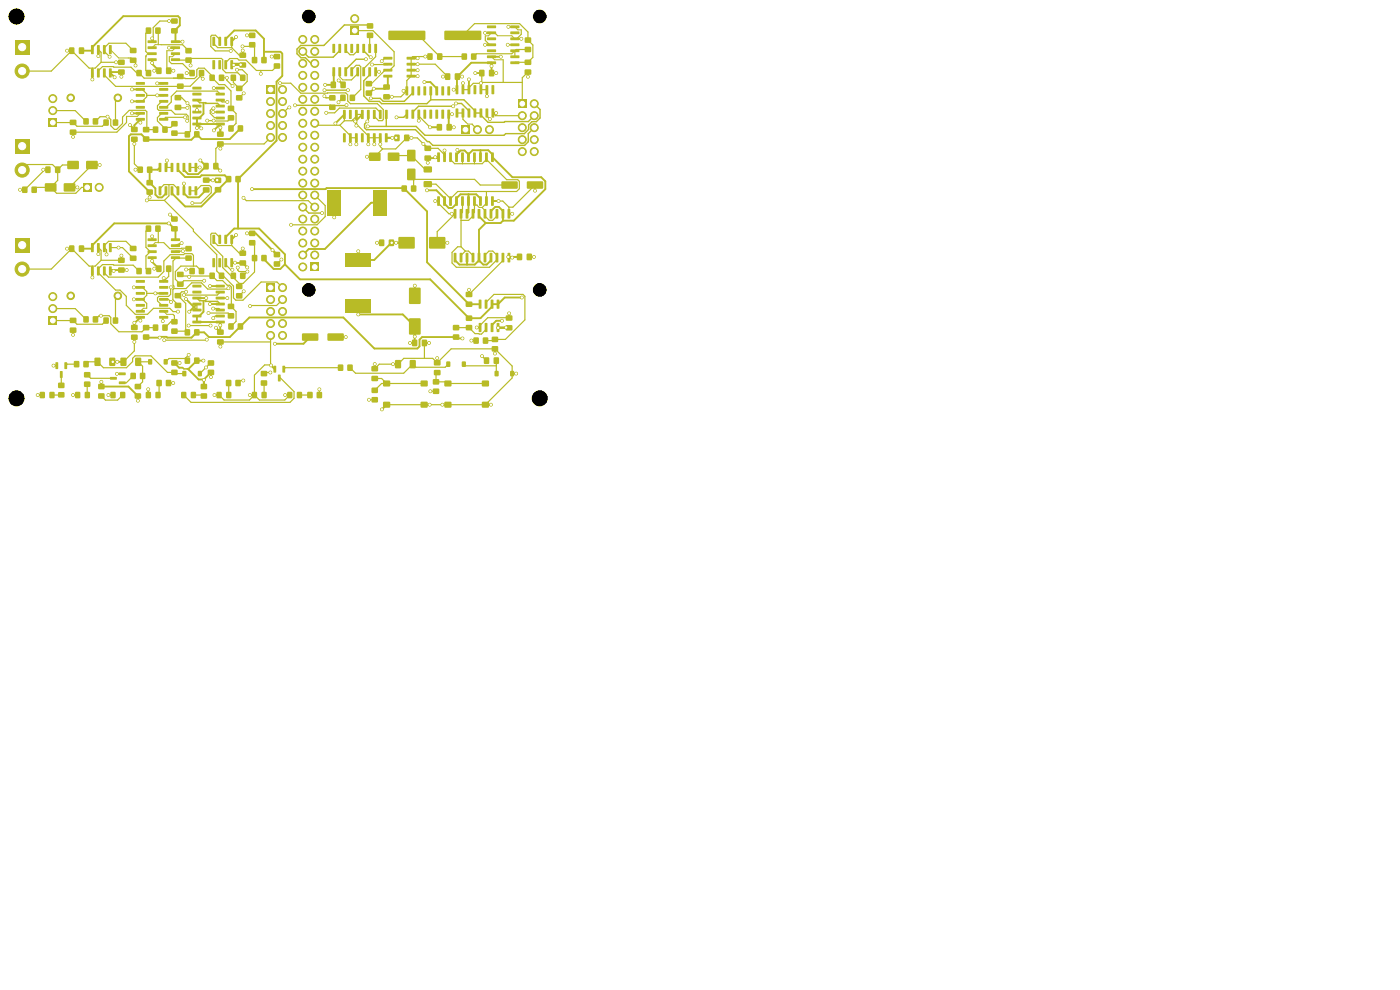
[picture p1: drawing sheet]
<svg xmlns="http://www.w3.org/2000/svg" width="297mm" height="210mm" viewBox="0 0 297 210" stroke-linecap="round" stroke-linejoin="round" font-family="sans-serif">
<g fill="#b8bb26">
<path d="M37.6 57.7h1.3v1h-1.3z"/>
<path d="M37.6 59.8h1.3v1h-1.3z"/>
<path d="M24 67.4h1v1.2h-1z"/>
<path d="M22 67.4h1v1.2h-1z"/>
<path d="M103.8 14.8h1v1.4h-1z"/>
<path d="M101.7 14.8h1v1.4h-1z"/>
<path d="M12.4 81.2h1.2v1.1h-1.2z"/>
<path d="M12.4 83.2h1.2v1.1h-1.2z"/>
<path d="M82.5 50.8h1.1v1.4h-1.1z"/>
<path d="M80.4 50.8h1.1v1.4h-1.1z"/>
<path d="M37.6 15.7h1.3v1h-1.3z"/>
<path d="M37.6 17.8h1.3v1h-1.3z"/>
<path d="M94.7 76.7h.8v1.1h-.8z"/>
<path d="M98 76.7h.8v1.1h-.8z"/>
<path d="M39.4 12.2h1.2v1.1h-1.2z"/>
<path d="M39.4 10.2h1.2v1.1h-1.2z"/>
<path d="M108.3 13.1l1.8-.1 .1 .5-1.9 .1z"/>
<path d="M108.3 11.8h1.8l.1 .4-1.9 .1z"/>
<path d="M108.3 10.5h1.8l.1 .5-1.9 .1z"/>
<path d="M108.3 9.2h1.8l.1 .5-1.9 .1z"/>
<path d="M108.3 8l1.8-.1 .1 .5-1.9 .1z"/>
<path d="M108.3 6.7h1.8l.1 .5h-1.9z"/>
<path d="M108.3 5.4h1.8l.1 .5-1.9 .1z"/>
<path d="M103.3 5.4h1.9v.5l-1.8 .1z"/>
<path d="M103.3 6.7h1.9v.5h-1.8z"/>
<path d="M103.3 8l1.9-.1v.5l-1.8 .1z"/>
<path d="M103.3 9.2h1.9v.5l-1.8 .1z"/>
<path d="M103.3 10.5h1.9v.5l-1.8 .1z"/>
<path d="M103.3 11.8h1.9v.4l-1.8 .1z"/>
<path d="M103.3 13.1l1.9-.1v.5l-1.8 .1z"/>
<path d="M52.9 49h1.2v1h-1.2z"/>
<path d="M52.9 51h1.2v1h-1.2z"/>
<path d="M74.2 20.1h1.1v1.3h-1.1z"/>
<path d="M72.2 20.1h1.1v1.3h-1.1z"/>
<path d="M23.1 51.6h.6l-.1 1.9-.5-.1z"/>
<path d="M21.9 51.6h.5l-.1 1.9-.5-.1z"/>
<path d="M20.6 51.6h.6l-.1 1.9-.5-.1z"/>
<path d="M19.3 51.6h.6l-.1 1.9-.5-.1z"/>
<path d="M19.3 56.5l.6 .1-.1 1.8h-.5z"/>
<path d="M20.6 56.5l.6 .1-.1 1.8h-.5z"/>
<path d="M21.9 56.5l.5 .1-.1 1.8h-.5z"/>
<path d="M23.1 56.5l.6 .1-.1 1.8h-.5z"/>
<path d="M50.1 20.2h1.3v1.1h-1.3z"/>
<path d="M50.1 18.2h1.3v1.1h-1.3z"/>
<path d="M94.8 26.3h1v1.4h-1z"/>
<path d="M92.7 26.3h1v1.4h-1z"/>
<path d="M105 78.7h.7v1.1h-.7z"/>
<path d="M108.3 78.7h.7v1.1h-.7z"/>
<path d="M78.8 79.8h1.4v1h-1.4z"/>
<path d="M78.8 77.7h1.4v1h-1.4z"/>
<path d="M100.5 71.6h1v1.3h-1z"/>
<path d="M102.5 71.6h1v1.3h-1z"/>
<path d="M8.5 83.2h1v1.2h-1z"/>
<path d="M10.5 83.2h1v1.2h-1z"/>
<path d="M29.7 79.1h1.1v1.3h-1.1z"/>
<path d="M27.7 79.1h1.1v1.3h-1.1z"/>
<path d="M31 83.2h1v1.2h-1z"/>
<path d="M33 83.2h1v1.2h-1z"/>
<path d="M107.7 44.4h.6l-.1 2-.5-.1z"/>
<path d="M106.4 44.4h.6l-.1 2-.5-.1z"/>
<path d="M105.2 44.4h.5l-.1 2-.5-.1z"/>
<path d="M103.9 44.4h.5v2l-.5-.1z"/>
<path d="M102.6 44.4h.6l-.1 2-.5-.1z"/>
<path d="M101.4 44.4h.5l-.1 2-.5-.1z"/>
<path d="M100.1 44.4h.5v2l-.5-.1z"/>
<path d="M98.8 44.4h.6l-.1 2-.5-.1z"/>
<path d="M97.5 44.4h.6l-.1 2-.5-.1z"/>
<path d="M96.3 44.4h.5l-.1 2-.5-.1z"/>
<path d="M96.3 53.7h.5l-.1 2-.5-.1z"/>
<path d="M97.5 53.7h.6l-.1 2-.5-.1z"/>
<path d="M98.8 53.7h.6l-.1 2-.5-.1z"/>
<path d="M100.1 53.7h.5v2l-.5-.1z"/>
<path d="M101.4 53.7h.5l-.1 2-.5-.1z"/>
<path d="M102.6 53.7h.6l-.1 2-.5-.1z"/>
<path d="M103.9 53.7h.5v2l-.5-.1z"/>
<path d="M105.2 53.7h.5l-.1 2-.5-.1z"/>
<path d="M106.4 53.7h.6l-.1 2-.5-.1z"/>
<path d="M107.7 53.7h.6l-.1 2-.5-.1z"/>
<path d="M20.9 81.5h1.2v1h-1.2z"/>
<path d="M20.9 83.5h1.2v1h-1.2z"/>
<path d="M55.5 54.1h1v1.3h-1z"/>
<path d="M53.5 54.1h1v1.3h-1z"/>
<path d="M37.1 20.2h1.3v1h-1.3z"/>
<path d="M37.1 22.3h1.3v1h-1.3z"/>
<path d="M17.9 79h1.2v1h-1.2z"/>
<path d="M17.9 81h1.2v1h-1.2z"/>
<path d="M102.7 75.8h1v1.4h-1z"/>
<path d="M104.8 75.8h1v1.4h-1z"/>
<path d="M46.1 27.9h1.3v1.1h-1.3z"/>
<path d="M46.1 30h1.3v1.1h-1.3z"/>
<path d="M6.7 39.6h1.1v1.3h-1.1z"/>
<path d="M4.7 39.6h1.1v1.3h-1.1z"/>
<path d="M86.8 67.6h2.4v3.3h-2.4z"/>
<path d="M86.8 61.1h2.4v3.3h-2.4z"/>
<path d="M27.6 52.2h1.3v1h-1.3z"/>
<path d="M27.6 54.3h1.3v1h-1.3z"/>
<path d="M13.7 76.9h.5v1.4l-.5-.1z"/>
<path d="M11.8 76.9h.5v1.4l-.5-.1z"/>
<path d="M12.7 78.7l.6 .1-.1 1.4-.5-.1z"/>
<path d="M58.1 53.5h1.3v1h-1.3z"/>
<path d="M58.1 55.5h1.3v1h-1.3z"/>
<path d="M45.8 68.1l1.8-.1 .1 .5-1.9 .1z"/>
<path d="M45.8 66.8h1.8l.1 .4-1.9 .1z"/>
<path d="M45.8 65.5h1.8l.1 .5-1.9 .1z"/>
<path d="M45.8 64.2h1.8l.1 .5-1.9 .1z"/>
<path d="M45.8 63l1.8-.1 .1 .5-1.9 .1z"/>
<path d="M45.8 61.7h1.8l.1 .5h-1.9z"/>
<path d="M45.8 60.4h1.8l.1 .5-1.9 .1z"/>
<path d="M40.8 60.4h1.9v.5l-1.8 .1z"/>
<path d="M40.8 61.7h1.9v.5h-1.8z"/>
<path d="M40.8 63l1.9-.1v.5l-1.8 .1z"/>
<path d="M40.8 64.2h1.9v.5l-1.8 .1z"/>
<path d="M40.8 65.5h1.9v.5l-1.8 .1z"/>
<path d="M40.8 66.8h1.9v.4l-1.8 .1z"/>
<path d="M40.8 68.1l1.9-.1v.5l-1.8 .1z"/>
<path d="M77.6 19.2h1.3v1.1h-1.3z"/>
<path d="M77.6 17.2h1.3v1.1h-1.3z"/>
<path d="M42.6 81.5h1.3v1h-1.3z"/>
<path d="M42.6 83.5h1.3v1h-1.3z"/>
<path d="M110 21.2h1.6v1.7h-1.6z"/>
</g>
<g fill="#b8bb26" stroke="#b8bb26" stroke-width=".21">
<circle cx="113.3" cy="22" r=".85"/>
<circle cx="110.8" cy="24.5" r=".85"/>
<circle cx="113.3" cy="24.5" r=".85"/>
<circle cx="110.8" cy="27.1" r=".85"/>
<circle cx="113.3" cy="27.1" r=".85"/>
<circle cx="110.8" cy="29.6" r=".85"/>
<circle cx="113.3" cy="29.6" r=".85"/>
<circle cx="110.8" cy="32.2" r=".85"/>
<circle cx="113.3" cy="32.2" r=".85"/>
</g>
<g fill="#b8bb26">
<path d="M41.2 75.9h1.1v1.2h-1.1z"/>
<path d="M39.2 75.9h1.1v1.2h-1.1z"/>
<path d="M25.2 80.9h1.4l.1 .5-1.4 .1z"/>
<path d="M25.2 79h1.4l.1 .5-1.4 .1z"/>
<path d="M23.4 80h1.3l.1 .5h-1.4z"/>
<path d="M94.9 18.3l.6 .1-.1 1.8h-.5z"/>
<path d="M93.7 18.3l.5 .1-.1 1.8h-.5z"/>
<path d="M92.4 18.3l.5 .1v1.8h-.5z"/>
<path d="M91.1 18.3l.6 .1-.1 1.8h-.5z"/>
<path d="M89.9 18.3l.5 .1-.1 1.8h-.5z"/>
<path d="M88.6 18.3l.5 .1v1.8h-.5z"/>
<path d="M87.3 18.3l.6 .1-.1 1.8h-.5z"/>
<path d="M86 18.3l.6 .1-.1 1.8h-.5z"/>
<path d="M86 23.3h.6l-.1 1.9-.5-.1z"/>
<path d="M87.3 23.3h.6l-.1 1.9-.5-.1z"/>
<path d="M88.6 23.3h.5v1.9l-.5-.1z"/>
<path d="M89.9 23.3h.5l-.1 1.9-.5-.1z"/>
<path d="M91.1 23.3h.6l-.1 1.9-.5-.1z"/>
<path d="M92.4 23.3h.5v1.9l-.5-.1z"/>
<path d="M93.7 23.3h.5l-.1 1.9-.5-.1z"/>
<path d="M94.9 23.3h.6l-.1 1.9-.5-.1z"/>
<path d="M17.7 76.6h1.1v1.3h-1.1z"/>
<path d="M15.7 76.6h1.1v1.3h-1.1z"/>
<path d="M87.4 72.1h1.1v1.3h-1.1z"/>
<path d="M89.5 72.1h1.1v1.3h-1.1z"/>
<path d="M31 56.9h1v1.2h-1z"/>
<path d="M29 56.9h1v1.2h-1z"/>
<path d="M69.9 20.2h1.2v1.1h-1.2z"/>
<path d="M69.9 22.2h1.2v1.1h-1.2z"/>
<path d="M42 78.7h.8v1.1h-.8z"/>
<path d="M38.7 78.7h.8v1.1h-.8z"/>
<path d="M87 76.4h1.2v1.7h-1.2z"/>
<path d="M83.8 76.4h1.2v1.7h-1.2z"/>
<path d="M14.8 67.4h1.4v1.1h-1.4z"/>
<path d="M14.8 69.5h1.4v1.1h-1.4z"/>
<path d="M98.9 67h1.2v1h-1.2z"/>
<path d="M98.9 69h1.2v1h-1.2z"/>
<path d="M94.3 6.6l7.7-.1 .1 .3v1.5l-.2 .2h-7.5l-.1-.2z"/>
<path d="M82.4 6.6l7.7-.1 .1 .3v1.5l-.2 .2h-7.5l-.1-.2z"/>
<path d="M35.2 80.6h1.1v1.3h-1.1z"/>
<path d="M33.2 80.6h1.1v1.3h-1.1z"/>
<path d="M89.9 38.5h1.7v1.2h-1.7z"/>
<path d="M89.9 35.3h1.7v1.2h-1.7z"/>
<path d="M73.7 77.4h1.1v1.2h-1.1z"/>
<path d="M71.7 77.4h1.1v1.2h-1.1z"/>
<path d="M81.3 17.9h1.4v1.1h-1.4z"/>
<path d="M81.3 20h1.4v1.1h-1.4z"/>
<path d="M33 47.9h1v1.2h-1z"/>
<path d="M31 47.9h1v1.2h-1z"/>
<path d="M98.8 61.9h1.4v1.1h-1.4z"/>
<path d="M98.8 64h1.4v1.1h-1.4z"/>
<path d="M20.1 75.9h1.2v1.7h-1.2z"/>
<path d="M23.2 75.9h1.2v1.7h-1.2z"/>
<path d="M83.7 28.6h1v1.3h-1z"/>
<path d="M85.8 28.6h1v1.3h-1z"/>
<path d="M41.2 69.9h1.1v1.2h-1.1z"/>
<path d="M39.2 69.9h1.1v1.2h-1.1z"/>
<path d="M78.3 32.4h2.4v1.7h-2.4z"/>
<path d="M82.3 32.4h2.4v1.7h-2.4z"/>
<path d="M46.5 57.9h1v1.2h-1z"/>
<path d="M44.5 57.9h1v1.2h-1z"/>
<path d="M31.1 40.2h1.3v1.1h-1.3z"/>
<path d="M31.1 38.2h1.3v1.1h-1.3z"/>
<path d="M46.1 69.9h1.3v1.1h-1.3z"/>
<path d="M46.1 72h1.3v1.1h-1.3z"/>
<path d="M59.9 77.6l.6 .1-.1 1.3h-.5z"/>
<path d="M58 77.6l.6 .1-.1 1.3h-.5z"/>
<path d="M59 79.5h.5v1.4l-.5-.1z"/>
<path d="M25.1 14.8h1.3v1h-1.3z"/>
<path d="M25.1 12.7h1.3v1h-1.3z"/>
<path d="M50.8 55.3h1.4v1h-1.4z"/>
<path d="M50.8 53.2h1.4v1h-1.4z"/>
<path d="M78.9 84.3h1.2v1h-1.2z"/>
<path d="M78.9 82.3h1.2v1h-1.2z"/>
<path d="M92.8 41.7h.5l-.1 2-.5-.1z"/>
<path d="M94 41.7h.6l-.1 2-.5-.1z"/>
<path d="M95.3 41.7h.6l-.1 2-.5-.1z"/>
<path d="M96.6 41.7h.5v2l-.5-.1z"/>
<path d="M97.9 41.7h.5l-.1 2-.5-.1z"/>
<path d="M99.1 41.7h.6l-.1 2-.5-.1z"/>
<path d="M100.4 41.7h.5v2l-.5-.1z"/>
<path d="M101.7 41.7h.5l-.1 2-.5-.1z"/>
<path d="M102.9 41.7h.6l-.1 2-.5-.1z"/>
<path d="M104.2 41.7h.6l-.1 2-.5-.1z"/>
<path d="M104.2 32.4h.6l-.1 2-.5-.1z"/>
<path d="M102.9 32.4h.6l-.1 2-.5-.1z"/>
<path d="M101.7 32.4h.5l-.1 2-.5-.1z"/>
<path d="M100.4 32.4h.5v2l-.5-.1z"/>
<path d="M99.1 32.4h.6l-.1 2-.5-.1z"/>
<path d="M97.9 32.4h.5l-.1 2-.5-.1z"/>
<path d="M96.6 32.4h.5v2l-.5-.1z"/>
<path d="M95.3 32.4h.6l-.1 2-.5-.1z"/>
<path d="M94 32.4h.6l-.1 2-.5-.1z"/>
<path d="M92.8 32.4h.5l-.1 2-.5-.1z"/>
<path d="M74.4 5.7h1.7v1.7h-1.7z"/>
</g>
<circle cx="75.2" cy="4" r=".85" fill="#b8bb26" stroke="#b8bb26" stroke-width=".21"/>
<path d="M3.2 50.5h3v3h-3z" fill="#b8bb26"/>
<circle cx="4.7" cy="57.1" r="1.5" fill="#b8bb26" stroke="#b8bb26" stroke-width=".21"/>
<g fill="#b8bb26">
<path d="M111.8 38.5h3.3l.1 .2v1.2l-.2 .2-3.1-.1-.2-.2z"/>
<path d="M106.4 38.5h3.3l.1 .2v1.2l-.2 .2-3.1-.1-.2-.2z"/>
<path d="M90.1 33h1.3v1.1h-1.3z"/>
<path d="M90.1 30.9h1.3v1.1h-1.3z"/>
<path d="M38.5 83.2h1v1.2h-1z"/>
<path d="M40.5 83.2h1v1.2h-1z"/>
<path d="M94.3 80.8h1.4v1.1h-1.4z"/>
<path d="M102.3 80.8h1.4v1.1h-1.4z"/>
<path d="M94.3 85.3h1.4v1.1h-1.4z"/>
<path d="M102.3 85.3h1.4v1.1h-1.4z"/>
<path d="M92.8 11.3h1v1.4h-1z"/>
<path d="M90.7 11.3h1v1.4h-1z"/>
<path d="M27.8 26.9h1.4v1.1h-1.4z"/>
<path d="M27.8 29h1.4v1.1h-1.4z"/>
<path d="M79.2 40.3h2.9v5.4h-2.9z"/>
<path d="M69.4 40.3h2.9v5.4h-2.9z"/>
<path d="M87.2 39.4h1.1v1.2h-1.1z"/>
<path d="M85.2 39.4h1.1v1.2h-1.1z"/>
<path d="M18.3 34.2h2.4v1.6h-2.4z"/>
<path d="M14.3 34.2h2.4v1.6h-2.4z"/>
<path d="M28.6 83.5h1.3v1h-1.3z"/>
<path d="M28.6 81.5h1.3v1h-1.3z"/>
<path d="M58.1 11.5h1.3v1h-1.3z"/>
<path d="M58.1 13.5h1.3v1h-1.3z"/>
<path d="M33 5.9h1v1.2h-1z"/>
<path d="M31 5.9h1v1.2h-1z"/>
<path d="M86.4 31.8h1.7v2.4h-1.7z"/>
<path d="M86.4 35.8h1.7v2.4h-1.7z"/>
<path d="M61 83.2h1v1.2h-1z"/>
<path d="M63 83.2h1v1.2h-1z"/>
<path d="M39.4 54.2h1.2v1.1h-1.2z"/>
<path d="M39.4 52.2h1.2v1.1h-1.2z"/>
<path d="M86.3 15.9h1.8l.1 .5h-1.9z"/>
<path d="M86.3 14.6h1.8l.1 .5-1.9 .1z"/>
<path d="M86.3 13.4l1.8-.1 .1 .5-1.9 .1z"/>
<path d="M86.3 12.1h1.8l.1 .5h-1.9z"/>
<path d="M81.3 12.1h1.9v.5h-1.8z"/>
<path d="M81.3 13.4l1.9-.1v.5l-1.8 .1z"/>
<path d="M81.3 14.6h1.9v.5l-1.8 .1z"/>
<path d="M81.3 15.9h1.9v.5h-1.8z"/>
<path d="M44.1 78.5h1.3v1h-1.3z"/>
<path d="M44.1 76.5h1.3v1h-1.3z"/>
<path d="M73.3 53.7h5.4v2.9h-5.4z"/>
<path d="M73.3 63.4h5.4v2.9h-5.4z"/>
<path d="M70.2 17.3h1v1.4h-1z"/>
<path d="M72.3 17.3h1v1.4h-1z"/>
<path d="M36.3 12.4h1.8l.1 .5h-1.9z"/>
<path d="M36.3 11.1h1.8l.1 .5-1.9 .1z"/>
<path d="M36.3 9.9l1.8-.1 .1 .5-1.9 .1z"/>
<path d="M36.3 8.6h1.8l.1 .5h-1.9z"/>
<path d="M31.3 8.6h1.9v.5h-1.8z"/>
<path d="M31.3 9.9l1.9-.1v.5l-1.8 .1z"/>
<path d="M31.3 11.1h1.9v.5l-1.8 .1z"/>
<path d="M31.3 12.4h1.9v.5h-1.8z"/>
<path d="M45.6 39.7h1.3v1.1h-1.3z"/>
<path d="M45.6 37.7h1.3v1.1h-1.3z"/>
<path d="M30.4 71h1.2v1h-1.2z"/>
<path d="M30.4 69h1.2v1h-1.2z"/>
<path d="M53.5 83.2h1v1.2h-1z"/>
<path d="M55.5 83.2h1v1.2h-1z"/>
<path d="M36.4 76.5h1.2v1h-1.2z"/>
<path d="M36.4 78.5h1.2v1h-1.2z"/>
<path d="M107.3 69h1.4v1.1h-1.4z"/>
<path d="M107.3 66.9h1.4v1.1h-1.4z"/>
<path d="M81.3 80.8h1.4v1.1h-1.4z"/>
<path d="M89.3 80.8h1.4v1.1h-1.4z"/>
<path d="M81.3 85.3h1.4v1.1h-1.4z"/>
<path d="M89.3 85.3h1.4v1.1h-1.4z"/>
<path d="M33.8 67.1l1.8-.1 .1 .5-1.9 .1z"/>
<path d="M33.8 65.8h1.8l.1 .4-1.9 .1z"/>
<path d="M33.8 64.5h1.8l.1 .5-1.9 .1z"/>
<path d="M33.8 63.2h1.8l.1 .5-1.9 .1z"/>
<path d="M33.8 62l1.8-.1 .1 .5-1.9 .1z"/>
<path d="M33.8 60.7h1.8l.1 .5h-1.9z"/>
<path d="M33.8 59.4h1.8l.1 .5-1.9 .1z"/>
<path d="M28.8 59.4h1.9v.5l-1.8 .1z"/>
<path d="M28.8 60.7h1.9v.5h-1.8z"/>
<path d="M28.8 62l1.9-.1v.5l-1.8 .1z"/>
<path d="M28.8 63.2h1.9v.5l-1.8 .1z"/>
<path d="M28.8 64.5h1.9v.5l-1.8 .1z"/>
<path d="M28.8 65.8h1.9v.4l-1.8 .1z"/>
<path d="M28.8 67.1l1.9-.1v.5l-1.8 .1z"/>
<path d="M33.8 25.1l1.8-.1 .1 .5-1.9 .1z"/>
<path d="M33.8 23.8h1.8l.1 .4-1.9 .1z"/>
<path d="M33.8 22.5h1.8l.1 .5-1.9 .1z"/>
<path d="M33.8 21.2h1.8l.1 .5-1.9 .1z"/>
<path d="M33.8 20l1.8-.1 .1 .5-1.9 .1z"/>
<path d="M33.8 18.7h1.8l.1 .5h-1.9z"/>
<path d="M33.8 17.4h1.8l.1 .5-1.9 .1z"/>
<path d="M28.8 17.4h1.9v.5l-1.8 .1z"/>
<path d="M28.8 18.7h1.9v.5h-1.8z"/>
<path d="M28.8 20l1.9-.1v.5l-1.8 .1z"/>
<path d="M28.8 21.2h1.9v.5l-1.8 .1z"/>
<path d="M28.8 22.5h1.9v.5l-1.8 .1z"/>
<path d="M28.8 23.8h1.9v.4l-1.8 .1z"/>
<path d="M28.8 25.1l1.9-.1v.5l-1.8 .1z"/>
<path d="M50.5 68.6h1v1.3h-1z"/>
<path d="M48.5 68.6h1v1.3h-1z"/>
<path d="M48.9 7.8l.5 .1v1.8h-.5z"/>
<path d="M47.6 7.8l.6 .1-.1 1.8h-.5z"/>
<path d="M46.4 7.8l.5 .1-.1 1.8h-.5z"/>
<path d="M45.1 7.8l.5 .1v1.8h-.5z"/>
<path d="M45.1 12.8h.5v1.9l-.5-.1z"/>
<path d="M46.4 12.8h.5l-.1 1.9-.5-.1z"/>
<path d="M47.6 12.8h.6l-.1 1.9-.5-.1z"/>
<path d="M48.9 12.8h.5v1.9l-.5-.1z"/>
<path d="M111.4 8h1.2v1h-1.2z"/>
<path d="M111.4 10h1.2v1h-1.2z"/>
<path d="M34.5 68.9h1v1.2h-1z"/>
<path d="M32.5 68.9h1v1.2h-1z"/>
<path d="M42.2 14.9h1.1v1.2h-1.1z"/>
<path d="M40.2 14.9h1.1v1.2h-1.1z"/>
<path d="M84.6 50.3h3.3v2.4h-3.3z"/>
<path d="M91.1 50.3h3.3v2.4h-3.3z"/>
<path d="M48.4 66.5h1.2v1h-1.2z"/>
<path d="M48.4 64.5h1.2v1h-1.2z"/>
<path d="M36.3 54.4h1.8l.1 .5h-1.9z"/>
<path d="M36.3 53.1h1.8l.1 .5-1.9 .1z"/>
<path d="M36.3 51.9l1.8-.1 .1 .5-1.9 .1z"/>
<path d="M36.3 50.6h1.8l.1 .5h-1.9z"/>
<path d="M31.3 50.6h1.9v.5h-1.8z"/>
<path d="M31.3 51.9l1.9-.1v.5l-1.8 .1z"/>
<path d="M31.3 53.1h1.9v.5l-1.8 .1z"/>
<path d="M31.3 54.4h1.9v.5h-1.8z"/>
<path d="M10.4 67.2h1.7v1.7h-1.7z"/>
</g>
<g fill="#b8bb26" stroke="#b8bb26" stroke-width=".21">
<circle cx="11.2" cy="65.5" r=".85"/>
<circle cx="11.2" cy="62.9" r=".85"/>
</g>
<g fill="#b8bb26">
<path d="M51 57.9h1v1.2h-1z"/>
<path d="M49 57.9h1v1.2h-1z"/>
<path d="M46.5 15.9h1v1.2h-1z"/>
<path d="M44.5 15.9h1v1.2h-1z"/>
<path d="M70.5 14.3h.6l-.1 1.9-.5-.1z"/>
<path d="M71.8 14.3h.6l-.1 1.9-.5-.1z"/>
<path d="M73.1 14.3h.5v1.9l-.5-.1z"/>
<path d="M74.4 14.3h.5l-.1 1.9-.5-.1z"/>
<path d="M75.6 14.3h.6l-.1 1.9-.5-.1z"/>
<path d="M76.9 14.3h.5v1.9l-.5-.1z"/>
<path d="M78.2 14.3h.5l-.1 1.9-.5-.1z"/>
<path d="M79.4 14.3h.6l-.1 1.9-.5-.1z"/>
<path d="M79.4 9.3l.6 .1-.1 1.8h-.5z"/>
<path d="M78.2 9.3l.5 .1-.1 1.8h-.5z"/>
<path d="M76.9 9.3l.5 .1v1.8h-.5z"/>
<path d="M75.6 9.3l.6 .1-.1 1.8h-.5z"/>
<path d="M74.4 9.3l.5 .1-.1 1.8h-.5z"/>
<path d="M73.1 9.3l.5 .1v1.8h-.5z"/>
<path d="M71.8 9.3l.6 .1-.1 1.8h-.5z"/>
<path d="M70.5 9.3l.6 .1-.1 1.8h-.5z"/>
<path d="M37.1 62.2h1.3v1h-1.3z"/>
<path d="M37.1 64.3h1.3v1h-1.3z"/>
<path d="M96.1 69h1.3v1h-1.3z"/>
<path d="M96.1 71h1.3v1h-1.3z"/>
<path d="M41.2 27.9h1.1v1.2h-1.1z"/>
<path d="M39.2 27.9h1.1v1.2h-1.1z"/>
<path d="M17.7 25.1h1.1v1.3h-1.1z"/>
<path d="M19.7 25.1h1.1v1.3h-1.1z"/>
<path d="M28.7 75.9h1.2v1.7h-1.2z"/>
<path d="M25.6 75.9h1.2v1.7h-1.2z"/>
<path d="M31.2 35.4h1.1v1.2h-1.1z"/>
<path d="M29.2 35.4h1.1v1.2h-1.1z"/>
<path d="M17.7 67.1h1.1v1.3h-1.1z"/>
<path d="M19.7 67.1h1.1v1.3h-1.1z"/>
<path d="M3.2 8.5h3v3h-3z"/>
</g>
<circle cx="4.7" cy="15.1" r="1.5" fill="#b8bb26" stroke="#b8bb26" stroke-width=".21"/>
<g fill="#b8bb26">
<path d="M43.2 34.6h1v1.3h-1z"/>
<path d="M45.3 34.6h1v1.3h-1z"/>
<path d="M14.7 52.1h1v1.3h-1z"/>
<path d="M16.8 52.1h1v1.3h-1z"/>
<path d="M17.6 38.9h1.7v1.7h-1.7z"/>
</g>
<circle cx="21" cy="39.7" r=".85" fill="#b8bb26" stroke="#b8bb26" stroke-width=".21"/>
<g fill="#b8bb26">
<path d="M27.6 10.2h1.3v1h-1.3z"/>
<path d="M27.6 12.3h1.3v1h-1.3z"/>
<path d="M109.7 53.8h1v1.4h-1z"/>
<path d="M111.8 53.8h1v1.4h-1z"/>
<path d="M50.1 62.2h1.3v1.1h-1.3z"/>
<path d="M50.1 60.2h1.3v1.1h-1.3z"/>
<path d="M36.4 67.7h1.2v1.1h-1.2z"/>
<path d="M36.4 69.7h1.2v1.1h-1.2z"/>
<path d="M50.5 26.6h1v1.3h-1z"/>
<path d="M48.5 26.6h1v1.3h-1z"/>
<path d="M14.8 25.4h1.4v1.1h-1.4z"/>
<path d="M14.8 27.5h1.4v1.1h-1.4z"/>
<path d="M91.9 82.5h1.2v1h-1.2z"/>
<path d="M91.9 80.5h1.2v1h-1.2z"/>
<path d="M50.8 13.3h1.4v1h-1.4z"/>
<path d="M50.8 11.2h1.4v1h-1.4z"/>
<path d="M3.2 29.5h3v3h-3z"/>
</g>
<circle cx="4.7" cy="36.1" r="1.5" fill="#b8bb26" stroke="#b8bb26" stroke-width=".21"/>
<g fill="#b8bb26">
<path d="M96.5 15.6h1.1v1.3h-1.1z"/>
<path d="M94.4 15.6h1.1v1.3h-1.1z"/>
<path d="M30.4 29h1.2v1h-1.2z"/>
<path d="M30.4 27h1.2v1h-1.2z"/>
<path d="M9.6 38.9h2.3v1.7h-2.3z"/>
<path d="M13.6 38.9h2.3v1.7h-2.3z"/>
<path d="M104.4 71.5h1.2v1h-1.2z"/>
<path d="M104.4 73.5h1.2v1h-1.2z"/>
<path d="M97.9 26.7h1.7v1.7h-1.7z"/>
</g>
<g fill="#b8bb26" stroke="#b8bb26" stroke-width=".21">
<circle cx="101.3" cy="27.5" r=".85"/>
<circle cx="103.8" cy="27.5" r=".85"/>
</g>
<g fill="#b8bb26">
<path d="M43.1 37.7h1.3v1h-1.3z"/>
<path d="M43.1 39.8h1.3v1h-1.3z"/>
<path d="M100 11.4h1v1.2h-1z"/>
<path d="M98 11.4h1v1.2h-1z"/>
<path d="M52.9 7h1.2v1h-1.2z"/>
<path d="M52.9 9h1.2v1h-1.2z"/>
<path d="M46 83.2h1v1.2h-1z"/>
<path d="M48 83.2h1v1.2h-1z"/>
<path d="M51 15.9h1v1.2h-1z"/>
<path d="M49 15.9h1v1.2h-1z"/>
</g>
<g fill="#b8bb26" stroke="#b8bb26" stroke-width=".21">
<circle cx="15" cy="20.7" r=".8"/>
<circle cx="25" cy="20.7" r=".8"/>
</g>
<g fill="#b8bb26">
<path d="M24 25.4h1v1.2h-1z"/>
<path d="M22 25.4h1v1.2h-1z"/>
<path d="M67.2 83.2h1.1v1.2h-1.1z"/>
<path d="M65.2 83.2h1.1v1.2h-1.1z"/>
<path d="M23.1 9.6h.6l-.1 1.9-.5-.1z"/>
<path d="M21.9 9.6h.5l-.1 1.9-.5-.1z"/>
<path d="M20.6 9.6h.6l-.1 1.9-.5-.1z"/>
<path d="M19.3 9.6h.6l-.1 1.9-.5-.1z"/>
<path d="M19.3 14.5l.6 .1-.1 1.8h-.5z"/>
<path d="M20.6 14.5l.6 .1-.1 1.8h-.5z"/>
<path d="M21.9 14.5l.5 .1-.1 1.8h-.5z"/>
<path d="M23.1 14.5l.6 .1-.1 1.8h-.5z"/>
<path d="M41.3 34.6h.5v1.9l-.5-.1z"/>
<path d="M40 34.6h.6l-.1 1.9-.5-.1z"/>
<path d="M38.8 34.6h.5l-.1 1.9-.5-.1z"/>
<path d="M37.5 34.6h.5v1.9l-.5-.1z"/>
<path d="M36.2 34.6h.6l-.1 1.9-.5-.1z"/>
<path d="M35 34.6h.5l-.1 1.9-.5-.1z"/>
<path d="M33.7 34.6h.5l-.1 1.9-.4-.1z"/>
<path d="M33.7 39.5l.5 .1-.1 1.8h-.4z"/>
<path d="M35 39.5l.5 .1-.1 1.8h-.5z"/>
<path d="M36.2 39.5l.6 .1-.1 1.8h-.5z"/>
<path d="M37.5 39.5l.5 .1v1.8h-.5z"/>
<path d="M38.8 39.5l.5 .1-.1 1.8h-.5z"/>
<path d="M40 39.5l.6 .1-.1 1.8h-.5z"/>
<path d="M41.3 39.5l.5 .1v1.8h-.5z"/>
<path d="M36.3 3.9h1.4v1.1h-1.4z"/>
<path d="M36.3 6h1.4v1.1h-1.4z"/>
<path d="M16 83.2h1v1.2h-1z"/>
<path d="M18 83.2h1v1.2h-1z"/>
<path d="M96.7 23l.5 .1-.1 1.8h-.4z"/>
<path d="M98 23l.5 .1-.1 1.8h-.5z"/>
<path d="M99.2 23l.6 .1-.1 1.8h-.5z"/>
<path d="M100.5 23l.5 .1v1.8h-.5z"/>
<path d="M101.8 23l.5 .1-.1 1.8h-.5z"/>
<path d="M103 23l.6 .1-.1 1.8h-.5z"/>
<path d="M104.3 23l.5 .1v1.8h-.5z"/>
<path d="M104.3 18.1h.5v1.9l-.5-.1z"/>
<path d="M103 18.1h.6l-.1 1.9-.5-.1z"/>
<path d="M101.8 18.1h.5l-.1 1.9-.5-.1z"/>
<path d="M100.5 18.1h.5v1.9l-.5-.1z"/>
<path d="M99.2 18.1h.6l-.1 1.9-.5-.1z"/>
<path d="M98 18.1h.5l-.1 1.9-.5-.1z"/>
<path d="M96.7 18.1h.5l-.1 1.9-.4-.1z"/>
<path d="M25.1 56.8h1.3v1h-1.3z"/>
<path d="M25.1 54.7h1.3v1h-1.3z"/>
<path d="M33.2 56.3h1v1.4h-1z"/>
<path d="M35.3 56.3h1v1.4h-1z"/>
<path d="M36.4 25.7h1.2v1.1h-1.2z"/>
<path d="M36.4 27.7h1.2v1.1h-1.2z"/>
<path d="M34.8 76.2h.7v1.1h-.7z"/>
<path d="M31.5 76.2h.7v1.1h-.7z"/>
<path d="M92.1 78.5h1.3v1.1h-1.3z"/>
<path d="M92.1 76.4h1.3v1.1h-1.3z"/>
<path d="M45.8 26.1l1.8-.1 .1 .5-1.9 .1z"/>
<path d="M45.8 24.8h1.8l.1 .4-1.9 .1z"/>
<path d="M45.8 23.5h1.8l.1 .5-1.9 .1z"/>
<path d="M45.8 22.2h1.8l.1 .5-1.9 .1z"/>
<path d="M45.8 21l1.8-.1 .1 .5-1.9 .1z"/>
<path d="M45.8 19.7h1.8l.1 .5h-1.9z"/>
<path d="M45.8 18.4h1.8l.1 .5-1.9 .1z"/>
<path d="M40.8 18.4h1.9v.5l-1.8 .1z"/>
<path d="M40.8 19.7h1.9v.5h-1.8z"/>
<path d="M40.8 21l1.9-.1v.5l-1.8 .1z"/>
<path d="M40.8 22.2h1.9v.5l-1.8 .1z"/>
<path d="M40.8 23.5h1.9v.5l-1.8 .1z"/>
<path d="M40.8 24.8h1.9v.4l-1.8 .1z"/>
<path d="M40.8 26.1l1.9-.1v.5l-1.8 .1z"/>
<path d="M48.9 49.8l.5 .1v1.8h-.5z"/>
<path d="M47.6 49.8l.6 .1-.1 1.8h-.5z"/>
<path d="M46.4 49.8l.5 .1-.1 1.8h-.5z"/>
<path d="M45.1 49.8l.5 .1v1.8h-.5z"/>
<path d="M45.1 54.8h.5v1.9l-.5-.1z"/>
<path d="M46.4 54.8h.5l-.1 1.9-.5-.1z"/>
<path d="M47.6 54.8h.6l-.1 1.9-.5-.1z"/>
<path d="M48.9 54.8h.5v1.9l-.5-.1z"/>
<path d="M105.4 63.6h.5v1.9l-.5-.1z"/>
<path d="M104.1 63.6h.6l-.1 1.9-.5-.1z"/>
<path d="M102.9 63.6h.5l-.1 1.9-.5-.1z"/>
<path d="M101.6 63.6h.5v1.9l-.5-.1z"/>
<path d="M101.6 68.5l.5 .1v1.8h-.5z"/>
<path d="M102.9 68.5l.5 .1-.1 1.8h-.5z"/>
<path d="M104.1 68.5l.6 .1-.1 1.8h-.5z"/>
<path d="M105.4 68.5l.5 .1v1.8h-.5z"/>
<path d="M42.2 56.9h1.1v1.2h-1.1z"/>
<path d="M40.2 56.9h1.1v1.2h-1.1z"/>
<path d="M27.8 68.9h1.4v1.1h-1.4z"/>
<path d="M27.8 71h1.4v1.1h-1.4z"/>
<path d="M81.7 23.3l.5 .1v1.8h-.5z"/>
<path d="M80.4 23.3l.6 .1-.1 1.8h-.5z"/>
<path d="M79.1 23.3l.6 .1-.1 1.8h-.5z"/>
<path d="M77.9 23.3l.5 .1-.1 1.8h-.5z"/>
<path d="M76.6 23.3l.6 .1-.1 1.8h-.5z"/>
<path d="M75.3 23.3l.6 .1-.1 1.8h-.5z"/>
<path d="M74.1 23.3l.5 .1-.1 1.8h-.5z"/>
<path d="M72.8 23.3l.5 .1v1.8h-.5z"/>
<path d="M72.8 28.3h.5v1.9l-.5-.1z"/>
<path d="M74.1 28.3h.5l-.1 1.9-.5-.1z"/>
<path d="M75.3 28.3h.6l-.1 1.9-.5-.1z"/>
<path d="M76.6 28.3h.6l-.1 1.9-.5-.1z"/>
<path d="M77.9 28.3h.5l-.1 1.9-.5-.1z"/>
<path d="M79.1 28.3h.6l-.1 1.9-.5-.1z"/>
<path d="M80.4 28.3h.6l-.1 1.9-.5-.1z"/>
<path d="M81.7 28.3h.5v1.9l-.5-.1z"/>
<path d="M55.4 78.7h1.2v1.1h-1.2z"/>
<path d="M55.4 80.7h1.2v1.1h-1.2z"/>
<path d="M56.5 60.2h1.7v1.7h-1.7z"/>
</g>
<g fill="#b8bb26" stroke="#b8bb26" stroke-width=".21">
<circle cx="59.9" cy="61" r=".85"/>
<circle cx="57.4" cy="63.5" r=".85"/>
<circle cx="59.9" cy="63.5" r=".85"/>
<circle cx="57.4" cy="66.1" r=".85"/>
<circle cx="59.9" cy="66.1" r=".85"/>
<circle cx="57.4" cy="68.6" r=".85"/>
<circle cx="59.9" cy="68.6" r=".85"/>
<circle cx="57.4" cy="71.2" r=".85"/>
<circle cx="59.9" cy="71.2" r=".85"/>
</g>
<path d="M56.5 18.2h1.7v1.7h-1.7z" fill="#b8bb26"/>
<g fill="#b8bb26" stroke="#b8bb26" stroke-width=".21">
<circle cx="59.9" cy="19" r=".85"/>
<circle cx="57.4" cy="21.5" r=".85"/>
<circle cx="59.9" cy="21.5" r=".85"/>
<circle cx="57.4" cy="24.1" r=".85"/>
<circle cx="59.9" cy="24.1" r=".85"/>
<circle cx="57.4" cy="26.6" r=".85"/>
<circle cx="59.9" cy="26.6" r=".85"/>
<circle cx="57.4" cy="29.2" r=".85"/>
<circle cx="59.9" cy="29.2" r=".85"/>
</g>
<g fill="#b8bb26">
<path d="M69.5 70.8l3.3-.1 .1 .3v1.1l-.2 .2h-3.1l-.2-.2z"/>
<path d="M64.1 70.8l3.3-.1 .1 .3v1.1l-.2 .2h-3.1l-.2-.2z"/>
<path d="M77.9 7h1.2v1h-1.2z"/>
<path d="M77.9 5h1.2v1h-1.2z"/>
<path d="M23.5 83.2h1v1.2h-1z"/>
<path d="M25.5 83.2h1v1.2h-1z"/>
<path d="M14.7 10.1h1v1.3h-1z"/>
<path d="M16.8 10.1h1v1.3h-1z"/>
</g>
<g fill="#b8bb26" stroke="#b8bb26" stroke-width=".21">
<circle cx="15" cy="62.7" r=".8"/>
<circle cx="25" cy="62.7" r=".8"/>
</g>
<g fill="#b8bb26">
<path d="M50 37.4h1v1.2h-1z"/>
<path d="M48 37.4h1v1.2h-1z"/>
<path d="M33.2 14.3h1v1.4h-1z"/>
<path d="M35.3 14.3h1v1.4h-1z"/>
<path d="M31 14.9h1v1.2h-1z"/>
<path d="M29 14.9h1v1.2h-1z"/>
<path d="M36.3 45.9h1.4v1.1h-1.4z"/>
<path d="M36.3 48h1.4v1.1h-1.4z"/>
<path d="M55.5 12.1h1v1.3h-1z"/>
<path d="M53.5 12.1h1v1.3h-1z"/>
<path d="M48.4 24.5h1.2v1h-1.2z"/>
<path d="M48.4 22.5h1.2v1h-1.2z"/>
<path d="M50 80.6h1v1.3h-1z"/>
<path d="M48 80.6h1v1.3h-1z"/>
<path d="M11.7 35.3h1.1v1.4h-1.1z"/>
<path d="M9.6 35.3h1.1v1.4h-1.1z"/>
<path d="M34.5 26.9h1v1.2h-1z"/>
<path d="M32.5 26.9h1v1.2h-1z"/>
<path d="M111.3 12.7h1.4v1h-1.4z"/>
<path d="M111.3 14.8h1.4v1h-1.4z"/>
<path d="M10.4 25.2h1.7v1.7h-1.7z"/>
</g>
<g fill="#b8bb26" stroke="#b8bb26" stroke-width=".21">
<circle cx="11.2" cy="23.5" r=".85"/>
<circle cx="11.2" cy="20.9" r=".85"/>
</g>
<path d="M65.9 55.8h1.7v1.7h-1.7z" fill="#b8bb26"/>
<g fill="#b8bb26" stroke="#b8bb26" stroke-width=".21">
<circle cx="64.2" cy="56.6" r=".85"/>
<circle cx="66.8" cy="54.1" r=".85"/>
<circle cx="64.2" cy="54.1" r=".85"/>
<circle cx="66.8" cy="51.5" r=".85"/>
<circle cx="64.2" cy="51.5" r=".85"/>
<circle cx="66.8" cy="49" r=".85"/>
<circle cx="64.2" cy="49" r=".85"/>
<circle cx="66.8" cy="46.5" r=".85"/>
<circle cx="64.2" cy="46.5" r=".85"/>
<circle cx="66.8" cy="43.9" r=".85"/>
<circle cx="64.2" cy="43.9" r=".85"/>
<circle cx="66.8" cy="41.4" r=".85"/>
<circle cx="64.2" cy="41.4" r=".85"/>
<circle cx="66.8" cy="38.8" r=".85"/>
<circle cx="64.2" cy="38.8" r=".85"/>
<circle cx="66.8" cy="36.3" r=".85"/>
<circle cx="64.2" cy="36.3" r=".85"/>
<circle cx="66.8" cy="33.8" r=".85"/>
<circle cx="64.2" cy="33.8" r=".85"/>
<circle cx="66.8" cy="31.2" r=".85"/>
<circle cx="64.2" cy="31.2" r=".85"/>
<circle cx="66.8" cy="28.7" r=".85"/>
<circle cx="64.2" cy="28.7" r=".85"/>
<circle cx="66.8" cy="26.1" r=".85"/>
<circle cx="64.2" cy="26.1" r=".85"/>
<circle cx="66.8" cy="23.6" r=".85"/>
<circle cx="64.2" cy="23.6" r=".85"/>
<circle cx="66.8" cy="21.1" r=".85"/>
<circle cx="64.2" cy="21.1" r=".85"/>
<circle cx="66.8" cy="18.5" r=".85"/>
<circle cx="64.2" cy="18.5" r=".85"/>
<circle cx="66.8" cy="16" r=".85"/>
<circle cx="64.2" cy="16" r=".85"/>
<circle cx="66.8" cy="13.4" r=".85"/>
<circle cx="64.2" cy="13.4" r=".85"/>
<circle cx="66.8" cy="10.9" r=".85"/>
<circle cx="64.2" cy="10.9" r=".85"/>
<circle cx="66.8" cy="8.4" r=".85"/>
<circle cx="64.2" cy="8.4" r=".85"/>
<circle cx="40.1" cy="58.7" r=".3"/>
<circle cx="37.8" cy="66.1" r=".3"/>
<circle cx="53" cy="64.9" r=".3"/>
<circle cx="43.3" cy="59.6" r=".3"/>
<circle cx="96.2" cy="19" r=".3"/>
<circle cx="96.3" cy="27" r=".3"/>
<circle cx="104.3" cy="14" r=".3"/>
<circle cx="84" cy="29.2" r=".3"/>
<circle cx="90.7" cy="34.5" r=".3"/>
<circle cx="92.3" cy="33.3" r=".3"/>
<circle cx="83.1" cy="51.5" r=".3"/>
<circle cx="83.2" cy="29.3" r=".3"/>
<circle cx="107.8" cy="54.5" r=".3"/>
<circle cx="76" cy="53.3" r=".3"/>
<circle cx="84" cy="51.5" r=".3"/>
<circle cx="95.9" cy="24.2" r=".3"/>
<circle cx="70.9" cy="46.1" r=".3"/>
<circle cx="98" cy="16.2" r=".3"/>
<circle cx="108.7" cy="54.7" r=".3"/>
<circle cx="105.3" cy="15.5" r=".3"/>
<circle cx="15.5" cy="71" r=".3"/>
<circle cx="112" cy="16.3" r=".3"/>
<circle cx="28" cy="19" r=".3"/>
<circle cx="28.5" cy="72.5" r=".3"/>
<circle cx="103.3" cy="20.4" r=".3"/>
<circle cx="88.6" cy="14.9" r=".3"/>
<circle cx="50.1" cy="49.9" r=".3"/>
<circle cx="16.4" cy="39.7" r=".3"/>
<circle cx="75.4" cy="25.8" r=".3"/>
<circle cx="104.2" cy="85.8" r=".3"/>
<circle cx="23" cy="83.8" r=".3"/>
<circle cx="20.9" cy="53.9" r=".3"/>
<circle cx="99.5" cy="16.8" r=".3"/>
<circle cx="75.6" cy="26.6" r=".3"/>
<circle cx="75.6" cy="30.6" r=".3"/>
<circle cx="36.8" cy="81.3" r=".3"/>
<circle cx="77.9" cy="33.3" r=".3"/>
<circle cx="28.8" cy="36" r=".3"/>
<circle cx="71.1" cy="26.2" r=".3"/>
<circle cx="57.5" cy="77.5" r=".3"/>
<circle cx="91.2" cy="27" r=".3"/>
<circle cx="39.4" cy="63.4" r=".3"/>
<circle cx="20.9" cy="11.9" r=".3"/>
<circle cx="108" cy="66.5" r=".3"/>
<circle cx="107.8" cy="5.7" r=".3"/>
<circle cx="83.1" cy="20.5" r=".3"/>
<circle cx="101.1" cy="69.5" r=".3"/>
<circle cx="19.6" cy="58.9" r=".3"/>
<circle cx="15.5" cy="83.8" r=".3"/>
<circle cx="99.5" cy="61.5" r=".3"/>
<circle cx="88.6" cy="12.3" r=".3"/>
<circle cx="87.3" cy="29.3" r=".3"/>
<circle cx="95.8" cy="45.3" r=".3"/>
<circle cx="91" cy="72.7" r=".3"/>
<circle cx="9.2" cy="36" r=".3"/>
<circle cx="35.9" cy="4.5" r=".3"/>
<circle cx="15.5" cy="29" r=".3"/>
<circle cx="60.5" cy="83.8" r=".3"/>
<circle cx="24.6" cy="13.2" r=".3"/>
<circle cx="105.8" cy="42.6" r=".3"/>
<circle cx="28.5" cy="30.5" r=".3"/>
<circle cx="102" cy="17.6" r=".3"/>
<circle cx="28.4" cy="63.5" r=".3"/>
<circle cx="78.1" cy="30.6" r=".3"/>
<circle cx="21.1" cy="35" r=".3"/>
<circle cx="88.6" cy="16.2" r=".3"/>
<circle cx="74.3" cy="30.6" r=".3"/>
<circle cx="98.2" cy="17.6" r=".3"/>
<circle cx="88.8" cy="25.6" r=".3"/>
<circle cx="28" cy="24" r=".3"/>
<circle cx="36.8" cy="15" r=".3"/>
<circle cx="92.3" cy="42.6" r=".3"/>
<circle cx="50.1" cy="7.9" r=".3"/>
<circle cx="89.8" cy="30.5" r=".3"/>
<circle cx="28" cy="21.5" r=".3"/>
<circle cx="102.9" cy="9.5" r=".3"/>
<circle cx="33.3" cy="20.2" r=".3"/>
<circle cx="94.3" cy="31.9" r=".3"/>
<circle cx="45.2" cy="38.3" r=".3"/>
<circle cx="4.3" cy="40.2" r=".3"/>
<circle cx="32.3" cy="50.1" r=".3"/>
<circle cx="88.6" cy="13.6" r=".3"/>
<circle cx="32.9" cy="62.2" r=".3"/>
<circle cx="33.3" cy="17.7" r=".3"/>
<circle cx="92.7" cy="76" r=".3"/>
<circle cx="79.4" cy="30.6" r=".3"/>
<circle cx="51.5" cy="52.7" r=".3"/>
<circle cx="23.9" cy="76.7" r=".3"/>
<circle cx="105.3" cy="24" r=".3"/>
<circle cx="102.9" cy="7" r=".3"/>
<circle cx="25.8" cy="54.2" r=".3"/>
<circle cx="90.2" cy="12" r=".3"/>
<circle cx="100.8" cy="15.5" r=".3"/>
<circle cx="110.6" cy="8.2" r=".3"/>
<circle cx="88" cy="60.6" r=".3"/>
<circle cx="113.5" cy="40.5" r=".3"/>
<circle cx="109.5" cy="79.3" r=".3"/>
<circle cx="106.3" cy="12" r=".3"/>
<circle cx="46.1" cy="38.2" r=".3"/>
<circle cx="91.2" cy="85.8" r=".3"/>
<circle cx="71.8" cy="17.1" r=".3"/>
<circle cx="46.7" cy="31.5" r=".3"/>
<circle cx="41.8" cy="23.3" r=".3"/>
<circle cx="80" cy="51.5" r=".3"/>
<circle cx="85.6" cy="19.3" r=".3"/>
<circle cx="94.9" cy="51.5" r=".3"/>
<circle cx="28.4" cy="61" r=".3"/>
<circle cx="51.5" cy="10.7" r=".3"/>
<circle cx="113.3" cy="54.5" r=".3"/>
<circle cx="38.5" cy="51.6" r=".3"/>
<circle cx="32.3" cy="8.1" r=".3"/>
<circle cx="46.8" cy="73.5" r=".3"/>
<circle cx="73.3" cy="71.5" r=".3"/>
<circle cx="40.1" cy="66.1" r=".3"/>
<circle cx="8" cy="83.8" r=".3"/>
<circle cx="105" cy="75" r=".3"/>
<circle cx="53" cy="83.8" r=".3"/>
<circle cx="79.5" cy="77.2" r=".3"/>
<circle cx="45.5" cy="83.8" r=".3"/>
<circle cx="14.2" cy="52.7" r=".3"/>
<circle cx="83.4" cy="77.3" r=".3"/>
<circle cx="35.9" cy="10.1" r=".3"/>
<circle cx="34.7" cy="59" r=".3"/>
<circle cx="14.2" cy="10.8" r=".3"/>
<circle cx="44.6" cy="60.7" r=".3"/>
<circle cx="46.7" cy="36.2" r=".3"/>
<circle cx="81" cy="86.8" r=".3"/>
<circle cx="93.8" cy="85.8" r=".3"/>
<circle cx="45.3" cy="18.7" r=".3"/>
<circle cx="80.7" cy="30.6" r=".3"/>
<circle cx="36.1" cy="45.5" r=".3"/>
<circle cx="94" cy="16.2" r=".3"/>
<circle cx="24.9" cy="76.7" r=".3"/>
<circle cx="80.4" cy="15.2" r=".3"/>
<circle cx="108.7" cy="45.3" r=".3"/>
<circle cx="19.6" cy="16.8" r=".3"/>
<circle cx="43" cy="16.7" r=".3"/>
<circle cx="40.4" cy="13.9" r=".3"/>
<circle cx="39.7" cy="22.9" r=".3"/>
<circle cx="61.4" cy="22.8" r=".3"/>
<circle cx="107.7" cy="9.5" r=".3"/>
<circle cx="87" cy="72.7" r=".3"/>
<circle cx="100" cy="72.3" r=".3"/>
<circle cx="42.7" cy="27.2" r=".3"/>
<circle cx="49.9" cy="55.7" r=".3"/>
<circle cx="46.8" cy="27.1" r=".3"/>
<circle cx="42.5" cy="34" r=".3"/>
<circle cx="25.8" cy="16.3" r=".3"/>
<circle cx="29.8" cy="68" r=".3"/>
<circle cx="52.4" cy="7.5" r=".3"/>
<circle cx="52.4" cy="49.5" r=".3"/>
<circle cx="26.9" cy="57.3" r=".3"/>
<circle cx="52.4" cy="56.7" r=".3"/>
<circle cx="11.3" cy="77.6" r=".3"/>
<circle cx="24.8" cy="79.3" r=".3"/>
<circle cx="44.7" cy="80" r=".3"/>
<circle cx="57.8" cy="53.1" r=".3"/>
<circle cx="21.5" cy="81" r=".3"/>
<circle cx="29.8" cy="26" r=".3"/>
<circle cx="29.2" cy="85" r=".3"/>
<circle cx="32.3" cy="55.4" r=".3"/>
<circle cx="45.4" cy="27.7" r=".3"/>
<circle cx="38.1" cy="77" r=".3"/>
<circle cx="49.6" cy="13.8" r=".3"/>
<circle cx="27.6" cy="26.5" r=".3"/>
<circle cx="105.7" cy="69.5" r=".3"/>
<circle cx="43.7" cy="63.2" r=".3"/>
<circle cx="43.2" cy="76.5" r=".3"/>
<circle cx="41.8" cy="27.1" r=".3"/>
<circle cx="88" cy="71.4" r=".3"/>
<circle cx="32.7" cy="57" r=".3"/>
<circle cx="57.6" cy="12" r=".3"/>
<circle cx="32.7" cy="15" r=".3"/>
<circle cx="107.4" cy="69.5" r=".3"/>
<circle cx="45.8" cy="69.5" r=".3"/>
<circle cx="24.3" cy="16.4" r=".3"/>
<circle cx="76" cy="66.7" r=".3"/>
<circle cx="43.2" cy="80.6" r=".3"/>
<circle cx="44.6" cy="64.5" r=".3"/>
<circle cx="32.3" cy="13.4" r=".3"/>
<circle cx="46.7" cy="69" r=".3"/>
<circle cx="28.5" cy="68.5" r=".3"/>
<circle cx="24.1" cy="57.5" r=".3"/>
<circle cx="51.1" cy="13.7" r=".3"/>
<circle cx="71.8" cy="21.7" r=".3"/>
<circle cx="68.3" cy="45.2" r=".3"/>
<circle cx="31.2" cy="42.5" r=".3"/>
<circle cx="25.2" cy="52.5" r=".3"/>
<circle cx="22.6" cy="54" r=".3"/>
<circle cx="21.4" cy="67" r=".3"/>
<circle cx="31.4" cy="82.6" r=".3"/>
<circle cx="58.3" cy="72.9" r=".3"/>
<circle cx="35.8" cy="47.4" r=".3"/>
<circle cx="38.7" cy="8.8" r=".3"/>
<circle cx="53.5" cy="40.1" r=".3"/>
<circle cx="39" cy="38.9" r=".3"/>
<circle cx="45.3" cy="25.6" r=".3"/>
<circle cx="51.7" cy="19.8" r=".3"/>
<circle cx="44" cy="25.6" r=".3"/>
<circle cx="39.7" cy="25.6" r=".3"/>
<circle cx="51.4" cy="9.8" r=".3"/>
<circle cx="49" cy="10.8" r=".3"/>
<circle cx="50.3" cy="14.8" r=".3"/>
<circle cx="97" cy="31.8" r=".3"/>
<circle cx="90" cy="17.4" r=".3"/>
<circle cx="90.6" cy="40.4" r=".3"/>
<circle cx="110.7" cy="63.1" r=".3"/>
<circle cx="39.6" cy="15.5" r=".3"/>
<circle cx="39.8" cy="21.9" r=".3"/>
<circle cx="102.3" cy="75.5" r=".3"/>
<circle cx="103.9" cy="25.3" r=".3"/>
<circle cx="49.3" cy="57.2" r=".3"/>
<circle cx="45.2" cy="67.5" r=".3"/>
<circle cx="59.7" cy="55.1" r=".3"/>
<circle cx="45.2" cy="65.5" r=".3"/>
<circle cx="78" cy="26.8" r=".3"/>
<circle cx="62.6" cy="22.3" r=".3"/>
<circle cx="45.2" cy="23.8" r=".3"/>
<circle cx="73.5" cy="22.3" r=".3"/>
<circle cx="34.5" cy="68.1" r=".3"/>
<circle cx="69.2" cy="23.9" r=".3"/>
<circle cx="43.9" cy="72" r=".3"/>
<circle cx="48.2" cy="63.2" r=".3"/>
<circle cx="34.8" cy="72.2" r=".3"/>
<circle cx="36.3" cy="61" r=".3"/>
<circle cx="39" cy="62.6" r=".3"/>
<circle cx="69" cy="18" r=".3"/>
<circle cx="79.3" cy="18.8" r=".3"/>
<circle cx="78.7" cy="12.1" r=".3"/>
<circle cx="77.9" cy="25.8" r=".3"/>
<circle cx="98.1" cy="71.8" r=".3"/>
<circle cx="31.8" cy="41.9" r=".3"/>
<circle cx="106.5" cy="68" r=".3"/>
<circle cx="33.9" cy="71.6" r=".3"/>
<circle cx="40.8" cy="43.1" r=".3"/>
<circle cx="40" cy="75.3" r=".3"/>
<circle cx="78.7" cy="20.9" r=".3"/>
<circle cx="68.8" cy="19.1" r=".3"/>
<circle cx="68.8" cy="20.4" r=".3"/>
<circle cx="73.8" cy="19.1" r=".3"/>
<circle cx="84.1" cy="24.9" r=".3"/>
<circle cx="77.6" cy="12.6" r=".3"/>
<circle cx="96.1" cy="22.5" r=".3"/>
<circle cx="96.7" cy="21.9" r=".3"/>
<circle cx="42.4" cy="35.5" r=".3"/>
<circle cx="43.7" cy="78" r=".3"/>
<circle cx="39.5" cy="57.2" r=".3"/>
<circle cx="38.8" cy="53.3" r=".3"/>
<circle cx="39.5" cy="61.9" r=".3"/>
<circle cx="78.3" cy="84.8" r=".3"/>
<circle cx="45.3" cy="23" r=".3"/>
<circle cx="55.3" cy="15.6" r=".3"/>
<circle cx="48.5" cy="61.1" r=".3"/>
<circle cx="50.4" cy="56.8" r=".3"/>
<circle cx="52.5" cy="57.6" r=".3"/>
<circle cx="81" cy="13" r=".3"/>
<circle cx="78.9" cy="13.7" r=".3"/>
<circle cx="51.7" cy="61.8" r=".3"/>
<circle cx="44.7" cy="69.1" r=".3"/>
<circle cx="36.3" cy="64.1" r=".3"/>
<circle cx="40" cy="69.1" r=".3"/>
<circle cx="44.2" cy="66.4" r=".3"/>
<circle cx="59.4" cy="17.6" r=".3"/>
<circle cx="39.3" cy="24.9" r=".3"/>
<circle cx="48.2" cy="21.6" r=".3"/>
<circle cx="35.4" cy="34" r=".3"/>
<circle cx="28.8" cy="13.9" r=".3"/>
<circle cx="49.3" cy="18.2" r=".3"/>
<circle cx="48.1" cy="16.5" r=".3"/>
<circle cx="22.8" cy="24.8" r=".3"/>
<circle cx="23.3" cy="12" r=".3"/>
<circle cx="91.3" cy="83" r=".3"/>
<circle cx="67.7" cy="82.6" r=".3"/>
<circle cx="61.7" cy="47.7" r=".3"/>
<circle cx="57.4" cy="79" r=".3"/>
<circle cx="51.6" cy="80.7" r=".3"/>
<circle cx="51.7" cy="42" r=".3"/>
</g>
<g fill="none" stroke="#b8bb26" stroke-width=".25">
<path d="M19.6 14.5v1M20.9 15.5v-.5l.8-.9 6.1 .2 1.2 1.2h.5l1.1 1.1 10.7 .1 .5-.5v-1.4l.3-.3h1.2l1.7 1.6v.4l1.5 1.5h1.2l1.3 1.3v3.7l1.1 1.1v2.1l-1.1 1.1M20.9 10.5l.5 .6v2.1M21.4 13.2l-1.2 1.3h-1.3l-3.7-3.7-4.3 4.3h-6.2M21.4 13.2h4.3M22.1 15.5v.4l2.4 2.4h15.9l2.4-2.4v-.4M27.2 12.3h.6l1 1v.6M28.2 10.7l-1.5-1.5h-3.6l-1 .9v.8l1.2 1.1M29.8 19h.4l.9 .9v.6l-.9 1h-.4M30.9 12v2.9l.6 .6M31 11.8v.2M31.5 6.5l-.6 .6v3.8l.5 .5"/>
<path d="M33.5 6.5l.1 3M34.2 9.5h.1M34.2 9.5h4.5l1.3 1.3M35.4 10.8v3.8l.4 .4M35.9 12v1l.5 .5h2.3l2 2h-1.1M37 4.5h-3.1l-1.4 1.4v2.7l-.2 .2M37.2 12.7l2.8 .1M38.2 16.2l-.3 .4M40 12.8l.4 .4v.7M40 12.8l.4-.4h6.6l.2 .3v2.1l.7 .6h2.5l1.1 1.1M42.5 16.2l.5 .5M45.3 8.8v.5l.9 .8h3"/>
<path d="M46.6 8.8v-.4l-.9-.9h-.8l-.2 .2v2.2l1 .9h3.3M46.7 20l-.6-.7h-8.6l-1.2 1.2v1.1l-1.1 1.2h-.5M47 16.5h1.1v.5l1.2 1.2M47.9 13.7v-.4l.8-.9h1.7l.3 .4h1.5l2.2 2.1h3.4l1-.9M49.2 10.1l1.6 1.6h.7M49.2 8.8v1.3M50.3 14.8h1.1l1 1v1.5l-1.4 1.5h-.3l-1.2-1.3v-1M51.4 9.8h1.8l.3-.3 .5 .5v2.8M51.7 19.8l-1 1M51.7 19.8h.1M55.3 14.9v.7M59.4 17.6h2.3l2.1 2.2 9.6-.1 .4 .4v1.3l.5 .6h5.8l1.2 1.2v2.2l-.2 .2h-.8l-.9-.9v-.4"/>
<path d="M72.1 15.2v1.1M73.3 10.3v.4l.9 .9h.8l.9-.9v-.4M74.6 15.2v-.4l1-.9h.6l.3 .3v4.8l-1.7 1.8M75.2 6.5h3.9l4.5 4.5v3l-.9 .9h-1l-.7 .7M75.9 15.2v.4l-1.3 1.3h-1.2M78.5 7.5l-.1 2.8M79.7 10.3v1.7l-2.5 2.6v.6M82.3 13.6l-3.4 .1M86.3 7.5h2.5l4.5 4.5h5.2M87.2 13.6h5.1l2.7 2.7M91.2 12h-3.6l-.4 .3v3.9l-.9 .9v2.2l-1.3 1.2h-3M98.2 7.5l2.5-2.5h9.5l1.8 1.8v1.7l1 1v2.7l-1 1-2.8 .1"/>
<path d="M102 17.7h-1.6l-.9 .9v.4h-1.3M102 17.7v1.3h1.3M102.2 17.5l-.2 .2M102.2 15.5v2M102.2 17.5h8.6M103 7.6v1l.9 .9h.4M104.3 7h.7l.6 .6M106.7 12.7v4.8M107.7 9.5h1.5M109.2 10.8v1.2M110.6 6.3v1l-1 .9h-.4M112 15.3l-1.2 1.2v5.5"/>
<path d="M112 10.5h-2.5l-.9 .9h-7.5l-.6 .6M10.2 36h-.7l-4.2 4.3M10.8 39.8l1.2 1.2h4.1l1.2-1.2h1.2M10.8 39.8h-3.1l-.4 .5M11.2 23.5h4.8l2.3 2.3M11.2 26h4.3M12.2 36l-1.1-1.1h-5.2l-1.2 1.2M12.2 36v2.3l-1.4 1.5M15.5 35h-2.3l-1 1M15.5 26l.8 .8h5.4l.8-.8M15.5 26h.1M19.5 35l-4.8 4.8"/>
<path d="M20.2 25.8l1-1h1.7l.6 .6v1.3l.8 .8h.4l1.3-1.3v-1.4l1.4-1.4h3.5l.3 .3v3.6l-.2 .2h2M25 20.8l-.5 .5v4.7M26.8 24.7v1.3l-2 2h-9.3M28.5 29.5v5.3l1.3 1.2M31.1 20.2h3.6M34.7 21.5h-.4l-.9 .9v.7l.3 .3h2.6l.9 .8h2.3l.4 .4v.8l-.2 .2M34.7 24h-.4l-.9 .9v.8l1.4 1.3h1.4l.8-.7M35 27v.5M35.2 35.5h1.3M35.4 34v1.5M35.8 39.2v2.3l-.9 1M37.8 20.7h.7l1.9 1.8v5.4l-.7 .6-.2-.2h-2.5"/>
<path d="M37.8 22.8l1.9 .1M39.3 24.9h-4.2l-.4 .4M39.8 21.9h-.1M40.3 35.5h2.1M41.8 22.5v1.3M43.8 38.2l2.5 .1M45.3 23h-.2l-.5 .4v.7l.9 .9h1.2M46.7 21.2l.4 .4h1.1M49 25l-.7 .7-4.3-.1M57.4 29.2l-1.4 1.3h-9.3l-.9 1v3.8M61.4 22.8l-1.5 1.3M66.8 26.2l.4 .4h4.9"/>
<path d="M69.2 23.9h1.8l1-1h7.7l1 1v.4M72.1 26.6l2.2 2.2v.4h1.3M73.1 24.3v1.3M73.1 25.6l-1 1M74.8 25.5l3.3 3.3v.4h2.6v1.9l.5 .5M76.9 24.3h-1.3v.4l-.9 .9h-1.6M81.2 31.6h2.7l2.4-2.3h2.2l2.3 2.2h2.1l1.4 1.3v.6M81.2 31.6l-1.7 1.7M83.5 33.3l.2-.3h3.6l2.9 2.9h.6M87.3 37l.4 .5v2.5M87.7 38h13l1.2 1.3h6.2M88.8 24.2v.4l2.4 2.4h2"/>
<path d="M90.8 39.1h1.7l3.1 3.1M95.6 33.4v.4l.9 .9h5.8l.9-.9M96.9 24h1.3v1.3l.7 .6M98.1 33.4v1.3M100.2 26.3l1.1 1.2M100.7 33.4v1.3M103.2 33.8l4.3 4.3h2.3l.4 .4v1.5l-.6 .6h-12.5l-1.5 1.6M103.2 33.4v.4M103.3 24v.6l.6 .7M104.6 24l.5 .5h5.7M113.5 39.3l-4.7 4.6h-.8M19.6 56.5v1"/>
<path d="M20.9 52.5l.5 .6v2.1M21.4 55.2l-1.2 1.3h-1.3l-3.7-3.7-4.3 4.3h-6.2M21.4 55.2h4.3M23.4 52.5h2.6l2.2 2.3M28.2 52.7l-1.5-1.5h-3.7l-.9 .9v.4l.5 .5v1M29.5 57.5l-1.3-1.2-6.5-.2-.8 .9v.9l3.6 3.6h1l1.3 1.4v1.9l1.9 1.9h2.6l1.3-1.3h3.4l.7 .7h1.1M31.2 42.5h3.7M31.5 48.5l-.5 .5v3.5l.9 .9M31.9 53.4l-.9 .9v2.7l.5 .5M31.9 53.4h.4M33.5 48.5l.1 3M33.9 40.5v-.5l.9-.8h2l1 .9v.4"/>
<path d="M34.7 51.5l1.3 1.2 4 .1M34.9 42.5l6.1 6.2v.4l5 4.9v3.5l1 1h.3l2.2 2.2v2.5l.5 .5h1.5l3.9-3.9h3.4l1.1 1.2M35.8 57v1.6l-1.1 1.1M37.2 54.7l.1 .1M37.3 54.8l-.6 .6v5.1l.2 .2v.5M37.3 54.8h2.7M38.2 58.2l.4 .4 6.4-.1 1 1h1.2l1 1h.5l.4 .4-.1 4.1 1.1 1.1v2.1l-1.1 1.1M38.8 53.3l-1.6 .1M39.5 57.2h.9l.3 .3M40.1 58.6v.1M40.3 40.5h1.3l1.1-1.1h1.8l.3 .3v1.2l-2.2 2.2h-1.8M41 56.4v-2.2l-.3-.4h-1.6l-.2 .2h-2.8l-1.3 1.4v2.2l-1.2 1.2h-10.6l-.9-.9v-.4"/>
<path d="M42.8 57.5l-1.1-1.1h-3.3l-1.2 1.2v1.6l1 1.1 .8-.7h4.3M45.3 50.8v.4l.9 .9h3M46.6 50.8v-.4l-.9-.9h-.8l-.2 .2v2.2l2.5 2.5v2.4l1.8 1.7h.5v.4l1.2 1.2M47.9 55.7v.4l1.1 1.1h.3M49.2 50.8v1.3M49.2 52.1l1.6 1.6h.7M50.4 56.8v.5l.3 .3h1.8l-1 .9M51.7 42l.6 .6h13.1l1.4 1.3M53.5 51.5l.5 .5v5.7l-2.4 2.4h-.9M59.7 55.1l-.9 .9M66.8 41.4l2.2 2.2v2.4l-1.7 1.7h-5.6M93 42.7v.4l2.2 2.3h1.3l-3.8 3.7v2.4"/>
<path d="M95.6 42.2v.5M97.8 52.4h-.7l-1.2 1.1v2.3l.9 .9h7l1.6-1.6v-.9l-.9-.9h-.8l-.8 .8v.6M97.8 52.4l.9 .9M98.1 42.7v2.3l-.3 .4v7M98.7 53.3h.7l.9 .9v.5M98.7 53.3l-.9 .9v.5M100.7 42.7v2.3l-.4 .4v.4l-.9 .9h-1.6M100.7 43.5h.5M102.9 44.6v1.2l.9 .9h.7l.9-.9v-.4M103.2 40.6v2.5l-.9 .9M104.5 42.7h2.2l1.3 1.2M106.7 54.7v.6l-7.2 7.2"/>
<path d="M108 43.9v1.5M11.2 68h4.3l.8 .8h5.4l.8-.8M11.2 65.5h4.8l2.3 2.3M13 79.4v2.4M16.2 77.3h-1.9l-.4 .3M18.3 77.3l.4-.5h2l1.2 1.2h4.9l1.3-1.3v-.7l.6-.5h3.3l3.5 3.5h1.5l.2 .3h1.9M18.5 79.5l.7 .8h4.9M20.2 67.8l.8-.8h2.1l.4 .3v1.4l1.7 1.7h4.9l.9-.9h2M25 62.8l-.5 .5v4.7M28.2 79.8l-1.4 1.4h-.9M28.5 71.5v2.9l-2.3 2.4h-2.4M29.8 61h.4l.9 .8v.8l-.8 .9"/>
<path d="M29.8 63.5h.5M30.3 63.5l.8 .9v1M31.1 62.2h3.6M31.8 76.8h-2.5l1 .9v3.3l-1.1 1M34.7 63.5h1l.6 .6M34.7 67.3l-.2 .2v.6M36.3 61l-.1 1.4-.4 .5h-2.1l-.3 .3v.6l.9 1h.4M36.7 66.7l.3 .3v1.3h-.8l-1.2 1.2M36.9 61.2l-.2 .2v2.2l1.1 1.2M37 70.3h2.5M39.3 76h-3.4l-.7 .8M39.3 76l.4 .5"/>
<path d="M39.5 61.9h-.9l-.8 .8 1.6 1.7v5.7l.3 .4M40 69.1h4.7M40 75.3l-.7 .7M41.8 64.5v1.3M43.7 78h.1M43.9 72l-.1 .2h-9M44.2 66.4h4.2l.6 .6M44.7 77l-2.3 2.3M46.7 67h-1l-.5 .5M46.7 63.2h1.5M46.7 62l-.6 .6h-7.1M46.7 72.5h10.7"/>
<path d="M48.5 61.1l-.2 .2h-4.2l-1.4-1.3h-2l-1.2 1.2h-2.6M50.7 60.1v.7M51.7 61.8l-1 1M57.4 79h-1.2l-.2 .3M57.4 77.4h-1.3l-2.1 2.2v4.2M57.4 71.2v6.2M57.4 77.4l.9 .9M59.9 63.5l-1.2 1.3h-5.5l-.2 .1M72.3 78h-11.8l-.3 .3M79.5 78.2l1-.9h3.9l1.3-1.3h6.1l.9 1 3-3h9.3l3.6 3.7v2.5l-5.6 5.7h-21M90 72.8v3.2M92.7 79l-.2 .3v1.7h2.2l.3 .4h8"/>
<path d="M95.1 77.3l-.7 .6h-6.2l-.6-.6-2 1.9h-10.2l-1.2-1.2M96.7 69.5h2.8l1.3 1.3h.6M98.4 77.3l.4 .3h6.5M102.3 75.5l.9 1M103.1 64.5v-.4l1.7-1.6h6.1l.5 .4v5l-4.2 4.1h-2.2l-.3 .3h-1.7M103.1 69.5v.4l-1 1h-.4M105.3 76.5l.1 2.8M108 67.5l-4.5-.1-1.7 1.6v.5M13 83.8h-2M18.5 81.5v2.3M18.5 83.8h.1M26 83.8l-1 1.1h-2.6l-.9-.9"/>
<path d="M33.7 81.3v2.3l-.2 .2M41 83.8h2l.2 .2M46.5 83.8l1 1.1h5.4l1.1-1.1M48.5 81.3v2.5M51.6 80.7h-.6l-.5 .6M54 83.8l1 1.1h5.4l1.1-1.1M56 81.3h.1M56 81.3v2.5M59.2 80.2h.3l2.9 2.9v1.4l-.9 .9h-21l-1.5-1.6M63.5 83.8h2.2M67.7 82.6v1.2M78.3 84.8h1.2"/>
<path d="M79.5 80.3h1.5l1 1.1M90 81.4h-9.1l-1.4 1.4M91.3 83h1.2"/>
</g>
<g fill="none" stroke="#b8bb26" stroke-width=".4">
<path d="M14.2 10.8h1M19.6 15.5v1.4M20.9 10.5v1.4M24.6 13.2h1.1M25.7 16.3v-1h-2.1l-.2 .2 .9 .9M28 19h1.8M32.3 8.1v.7M32.3 12.7v.9l1.4 1.4h-1M33.3 17.7h1.4M35.8 15h1M35.8 10.1h1.4M35.9 4.5h1.1"/>
<path d="M38.7 8.8h-1.5v-2l-.2-.3 1.1-1.1v-1.6l-.3-.4h-11.6l-6.6 6.6v.5l-.2 .3h-2.1M45.3 18.7h1.4M47.9 8.8v-.5l1.8-1.8h4.5l1.8 1.7v4.6M50.1 7.9l-.9 .9M51.1 13.7h-1.9l.2-.2h1.8l.3 .3h-1.9M51.5 10.7v1M52.4 7.5h1.1M56 11h3.5l.4 .4v4.7l-1.2 1.2v12.5l-8.2 8.2v10.5M57.6 12h1.2M70.8 15.2v2.7l-1.8 .1M71.8 17.1l1 .9M79.7 15.2h.7"/>
<path d="M82.3 16.2v2l-.7 .6h-2.3l-1.1 1M85.6 19.3h.7M87.2 12.3h1.4M87.2 14.9h1.4M87.2 13.6h1.4M87.2 16.2h1.4M90 17.4h1.3l1.4 1.4v.5M90.2 12h1M94 16.3h1M97 16.3h1M98.2 17.7v1.3M99.5 16.9v2.1"/>
<path d="M100.8 15.5h1.4M102 17.7v1.3M102.9 7h1.4M102.9 9.5h1.4M103.3 19v1.4M104.3 15.5h.1M104.3 15.5v-2.2h-4.3l-3.1 3v2.7h-.7M104.3 12h1.9M104.3 15.5h1M107.8 5.7h1.4M109.2 8.2h1.4M112 15.3v1"/>
<path d="M9.2 36h1M14.7 39.8h1.7M15.5 28v1M19.5 35h1.6M28 21.5h1.8M28 24h1.8M28.5 29.5v1M28.7 36h1.1M29.8 26v-.7l-1.3 1.3v.9l-.9-1M33.3 20.2h1.4M33.9 35.5l-.4 .5h-1.8v2.8l1.3 1.2v1.3l.5 .6h.9l.8-.9v-.5M37.8 35.5v.5l1.5 1.6h3.1l.4-.4h4.9l.8 .8-5.8 5.8h-3.4l-2.8-2.8v-.5"/>
<path d="M39 38.9v2.1l.9 .9h2.3l1.6-1.6M42.5 34l1.2 1.3-1.7 1.6h-2.1l-.9-.9v-.5M43.2 21.8v2.3l-.9 .9h-.5v2.1M43.6 21.8v.1M43.8 38.2h2.3M45.1 38.3h1.2M45.8 35.3l.9 .9M46.7 26.3v2.1M46.7 26.3h-4.9l.9 .9M46.7 26.3l-1.3 1.4M46.7 30.5v1M51 27.3l-2.2 2.2h-6l-1.1-1-1.1 1.2h-9.4l-1.2-1.2h-2.2l-.4 .4v7.5l4.3 4.4v1.1"/>
<path d="M73.1 24.3l-2 1.9M74.3 29.2v1.4M75.6 24.3v2.4M75.6 29.2v1.4M76.9 24.3l-1.5 1.5M77.8 33.3h1.7M78.1 29.2v1.4M79.4 29.2v1.4M80.7 29.2v1.4M82 20.5h1.1M84 29.2h-2.1l2.3 .1M86.3 29.3h1"/>
<path d="M88.8 24.2v1.4M89.8 30.5l1 1M91.2 27h2M92.3 33.4h.7l-.2 .1h-2v1M94.3 31.9v1.5M95.9 24.2h-.7v2.7l1.1 .1M97 31.8l.4 .4M99.4 32.7l.9-.8h3.3l.9 .8v.7l4.2 4.2h6.1l.9 .9v1.6l-6.7 6.7h-2.3M99.4 32.7l-.8-.8h-.9l-.9 .9v.6M99.4 32.7v.7M101.9 31.9v1.5M104.6 24h.7"/>
<path d="M113.5 39.3v1.2M4.2 40.3h1.1M14.2 52.8h1M19.6 57.5v1.4M20.9 52.5v1.4M25.7 54.2v1M26.9 57.3h-3.3l-.2 .2h.7M32.3 50.1v.7M32.3 54.7v.9l1.4 1.4h-1M34.7 59v.7M36.1 45.5l.9 1M37.2 50.8v-2l-1.3-1.4h-11.7l-4.6 4.6v.5l-.2 .3h-2.1"/>
<path d="M38.5 51.6l-1.3 .5M47.9 50.8v-.5l1.8-1.8h5.3l5.4 5.5v2.1M49.9 55.7h-.7l2.3 .1 .9 .9M50.1 49.9l-.9 .9M51.5 52.7v1M52.4 49.5h1.8l4.6 4.5M53.5 40.1h15.6l.2-.2h16.3l5 4.9v10.8l8.9 8.9h2.3M56 54.8v.2l2.1 2.1h1.4l.9-1M60.4 56.1l3.2 3.2h27.7l8.2 8.2h2.4l2.5-2.5v-.5h1.3l1.4-1.4h3.6M70.9 43v3.1M80 51.5h1M80.6 43h-1.9l-9.8 9.8h-3.4l-1.3 1.3"/>
<path d="M86.2 51.5h-3.2l-3.6 3.7h-3.4v-1.9M90.6 40.4h2l1.7 1.7v1.1l.9 .9h.8l.8-.9v-1.1l.9-.9h3.3l.9 .9v.6M92.3 42.7h.7M92.7 51.5h2.2M95.8 45.4h.7M96.5 54.7h.1M96.5 54.7v.5l1 .9h3.2l.9-.9M99.1 54.7v1.4M99.4 41.2v3.8l-.3 .4M101.6 45.4v.5l1.4 1.4M103 47.3l-1.4 1.4v6.5M104.2 54.7v.5l-.9 .9h-.8l-.9-.9"/>
<path d="M104.2 45.4v-.6l.9-.9h.7l.9 .9v2M104.5 42.7h1.3M106.7 46.8l-.5 .5h-3.2M107.8 54.5h2.4M108 45.4h.7M108.1 54.5l-.1 .2h.7M112.3 54.5h1M11.3 77.6h.8M15.5 70v1M23.8 76.8h2.4M24.8 79.3h1.1M28.4 63.5h1.4"/>
<path d="M28.4 61h1.4M28.5 68.5v1M28.5 71.5v1M29.8 68v-.7l-1.3 1.3M31 71.5l.1 .1h2.8l.2-.1h1.2l.2 .1h5.1l1.1-1.1h1.6l1 1h4.5l4.1-4.1h19.9l6.6 6.5h9.1l.5-.4v-1.4l.6-.6h7.1l.3 .3h1.1M32.9 62.2h1.8M38.1 77h-1.1l1 1h.7M39.4 63.4l2.4 2.4M39.7 78.2h.3M40 78.2l2.1 2.3h1.2l1.4-1.5v1M41.8 64.5l-1.7 1.6M41.8 63.2h2"/>
<path d="M43.2 76.5h-1.5l-1.7 1.7M43.2 63.8v2.3l-.9 .9h-.5v1.3h4.9v2.1M43.6 63.8v.1M44.5 60.7h2.2M44.5 64.5h2.2M45.8 69.5l.9 1M46.7 72.5v1M57.5 77.5l.8 .8M65.8 71.5l-1.4 1.4h-6.1M71.2 71.5h2.1M76 64.9v1.8h9.5l2.5 2.6M79.5 77.2v1"/>
<path d="M83.4 77.3h1M88 60.6v2.2M88 69.3v3.5h-1M88 69.3h.1M90 72.8h1M92.7 76v1M99.5 61.5v1M100 72.3h1M101.1 69.5h.7M101.8 64.5h.1M105 74v1M106.5 68h-1.2l-.9 .9v.6"/>
<path d="M107.4 69.5h-1.7h2.3M108 66.5v1M108.6 79.3h.9M8 83.8h1M15.5 83.8h1M21.5 81v1h5.8l1.9 2v1M23 83.8h1M31.4 82.6l.1 1.2M35.7 81.3h1M43.2 80.5v1.5M45.5 83.8h1M53 83.8h1"/>
<path d="M60.5 83.8h1M82 85.9l-1 .9M90 85.9h1.2M93.8 85.9h1.2M103 85.9h1.2"/>
</g>
<g fill="none" stroke="#b8bb26" stroke-width=".21">
<path d="M23.4 10.5l1.8 1.8h2M30.9 12h.1M32.3 11.4h-.9l-.4 .4M34.2 9.5h-1.3l-.6 .6M37.2 10.1l-.6 .7h-1.2M37.2 11.4l-.6 .6h-.7M72.1 16.3l.6 .6h.7M81 15.6l-2.2 2.2h-.6M82.3 12.3h-.7l-.6 .7M104.3 12l.6 .7h1.8M104.3 7l-.7 .6h-.6M105.6 7.6h3l.6 .6"/>
<path d="M109.2 5.7l.7 .6h.7M29.8 24l-.7 .7h-2.3M98.9 25.9l.3 .4h1M34.7 51.5h-1.8l-.6 .6M101.2 43.5l.4 .5h.6l.7 .6M31.1 65.4h-.7l-.6 .6M34.7 66l.7 .7h1.3M101.4 70.8l.3 .1"/>
</g>
<g fill="none" stroke="#b8bb26" stroke-width=".3">
<path d="M68.8 19.1h5M72.1 10.3v.4l-1.4 1.4h-5.2l-1.3-1.2M77.2 10.3v.5l1.5 1.3M77.6 12.6h-2.1l-2.2 2.2v.4M78.4 15.2v.7l-1.2 1.2v3.2l1.1 1.2h2.2l.5 .5h9.6l.8-.8M78.5 5.5l-.2-.2h-5.2l-4.4 4.3h-4.9l-.8 .8v1l.9 .8h.9l1.2 1.3h.8M87.6 19.3v.4l-1.8 1.8h-4.5l-.6-.6h-2M91.4 19.3v1.9M41.8 21.2l.5 .6h1.3M43.6 21.9h2.6l.5 .6M45.2 23.8h1.5M68.8 20.4l.4 .4h1.3"/>
<path d="M72.7 20.8l-.9 .9M73.5 22.3l-2.6 .1-.4 .4-.4-.5h-7.5M78.1 24.3v1.2l-.8 .8v.8l.4 .4h10.4l2.6 2.5h.3l.8 .8h19.5l.8-.7v-1.7l1.2-1.3M81.9 24.3v2.5M86.3 24.2l-.7 .7h-1.5M91.4 21.2h7l2.4 2.3v.5h1.2v.4l1.5 1.5 8.6-.1 1.2-1.3M96.1 22.5h-7.3l-1.2 1.3v.4M96.7 22h1.2l1.6 1.5v.5M113.3 22l1.3 1.2v1.8l-.8 .8h-1l-.7 .7v1l-.9 .9h-3.9l-.4 .3h-16.7l-1.9-1.9h-10.3M64.2 43.9l1.3 1.3h2.8M38.7 78l.3 .2h.7M41.8 63.2l.5 .6h1.3"/>
<path d="M43.6 63.9h2.6l.5 .6M45.2 65.5h1.2l.3 .3"/>
</g>
<g fill="#fff" stroke="#fff" stroke-width=".21">
<circle cx="40.1" cy="58.7" r=".15"/>
<circle cx="37.8" cy="66.1" r=".15"/>
<circle cx="53" cy="64.9" r=".15"/>
<circle cx="43.3" cy="59.6" r=".15"/>
<circle cx="96.2" cy="19" r=".15"/>
<circle cx="96.3" cy="27" r=".15"/>
<circle cx="104.3" cy="14" r=".15"/>
<circle cx="84" cy="29.2" r=".15"/>
<circle cx="90.7" cy="34.5" r=".15"/>
<circle cx="92.3" cy="33.4" r=".15"/>
<circle cx="83.1" cy="51.5" r=".15"/>
<circle cx="83.2" cy="29.2" r=".15"/>
<circle cx="107.8" cy="54.5" r=".15"/>
<circle cx="76" cy="53.3" r=".15"/>
<circle cx="84" cy="51.5" r=".15"/>
<circle cx="95.9" cy="24.2" r=".15"/>
<circle cx="70.9" cy="46.1" r=".15"/>
<circle cx="98" cy="16.3" r=".15"/>
<circle cx="108.7" cy="54.7" r=".15"/>
<circle cx="105.3" cy="15.5" r=".15"/>
<circle cx="15.5" cy="71" r=".15"/>
<circle cx="112" cy="16.3" r=".15"/>
<circle cx="28" cy="19" r=".15"/>
<circle cx="28.5" cy="72.5" r=".15"/>
<circle cx="103.3" cy="20.4" r=".15"/>
<circle cx="88.6" cy="14.9" r=".15"/>
<circle cx="50.1" cy="49.9" r=".15"/>
<circle cx="16.4" cy="39.8" r=".15"/>
<circle cx="75.4" cy="25.8" r=".15"/>
<circle cx="104.2" cy="85.9" r=".15"/>
<circle cx="23" cy="83.8" r=".15"/>
<circle cx="20.9" cy="53.9" r=".15"/>
<circle cx="99.5" cy="16.8" r=".15"/>
<circle cx="75.6" cy="26.7" r=".15"/>
<circle cx="75.6" cy="30.6" r=".15"/>
<circle cx="36.7" cy="81.2" r=".15"/>
<circle cx="77.9" cy="33.2" r=".15"/>
<circle cx="28.7" cy="36" r=".15"/>
<circle cx="71.1" cy="26.2" r=".15"/>
<circle cx="57.5" cy="77.5" r=".15"/>
<circle cx="91.2" cy="27" r=".15"/>
<circle cx="39.4" cy="63.4" r=".15"/>
<circle cx="20.9" cy="11.9" r=".15"/>
<circle cx="108" cy="66.5" r=".15"/>
<circle cx="107.9" cy="5.7" r=".15"/>
<circle cx="83.1" cy="20.5" r=".15"/>
<circle cx="101.1" cy="69.5" r=".15"/>
<circle cx="19.6" cy="58.8" r=".15"/>
<circle cx="15.5" cy="83.8" r=".15"/>
<circle cx="99.5" cy="61.5" r=".15"/>
<circle cx="88.6" cy="12.3" r=".15"/>
<circle cx="87.3" cy="29.2" r=".15"/>
<circle cx="95.8" cy="45.4" r=".15"/>
<circle cx="91" cy="72.8" r=".15"/>
<circle cx="9.2" cy="36" r=".15"/>
<circle cx="35.9" cy="4.5" r=".15"/>
<circle cx="15.5" cy="29" r=".15"/>
<circle cx="60.5" cy="83.8" r=".15"/>
<circle cx="24.6" cy="13.2" r=".15"/>
<circle cx="105.8" cy="42.6" r=".15"/>
<circle cx="28.5" cy="30.5" r=".15"/>
<circle cx="102" cy="17.7" r=".15"/>
<circle cx="28.4" cy="63.5" r=".15"/>
<circle cx="78.1" cy="30.6" r=".15"/>
<circle cx="21.1" cy="35" r=".15"/>
<circle cx="88.6" cy="16.2" r=".15"/>
<circle cx="74.3" cy="30.6" r=".15"/>
<circle cx="98.2" cy="17.7" r=".15"/>
<circle cx="88.8" cy="25.6" r=".15"/>
<circle cx="28" cy="24" r=".15"/>
<circle cx="36.8" cy="15" r=".15"/>
<circle cx="92.3" cy="42.6" r=".15"/>
<circle cx="50.1" cy="7.9" r=".15"/>
<circle cx="89.8" cy="30.5" r=".15"/>
<circle cx="28" cy="21.5" r=".15"/>
<circle cx="102.9" cy="9.5" r=".15"/>
<circle cx="33.4" cy="20.2" r=".15"/>
<circle cx="94.3" cy="31.9" r=".15"/>
<circle cx="45.1" cy="38.3" r=".15"/>
<circle cx="4.2" cy="40.2" r=".15"/>
<circle cx="32.3" cy="50.1" r=".15"/>
<circle cx="88.6" cy="13.6" r=".15"/>
<circle cx="33" cy="62.2" r=".15"/>
<circle cx="33.4" cy="17.7" r=".15"/>
<circle cx="92.7" cy="76" r=".15"/>
<circle cx="79.4" cy="30.6" r=".15"/>
<circle cx="51.5" cy="52.7" r=".15"/>
<circle cx="23.9" cy="76.8" r=".15"/>
<circle cx="105.3" cy="24" r=".15"/>
<circle cx="102.9" cy="7" r=".15"/>
<circle cx="25.7" cy="54.2" r=".15"/>
<circle cx="90.2" cy="12" r=".15"/>
<circle cx="100.8" cy="15.5" r=".15"/>
<circle cx="110.6" cy="8.2" r=".15"/>
<circle cx="88" cy="60.6" r=".15"/>
<circle cx="113.5" cy="40.4" r=".15"/>
<circle cx="109.5" cy="79.2" r=".15"/>
<circle cx="106.3" cy="12" r=".15"/>
<circle cx="46.1" cy="38.2" r=".15"/>
<circle cx="91.2" cy="85.9" r=".15"/>
<circle cx="71.8" cy="17.1" r=".15"/>
<circle cx="46.8" cy="31.5" r=".15"/>
<circle cx="41.8" cy="23.3" r=".15"/>
<circle cx="80" cy="51.5" r=".15"/>
<circle cx="85.6" cy="19.3" r=".15"/>
<circle cx="94.9" cy="51.5" r=".15"/>
<circle cx="28.4" cy="61" r=".15"/>
<circle cx="51.5" cy="10.7" r=".15"/>
<circle cx="113.3" cy="54.5" r=".15"/>
<circle cx="38.5" cy="51.6" r=".15"/>
<circle cx="32.3" cy="8.1" r=".15"/>
<circle cx="46.8" cy="73.5" r=".15"/>
<circle cx="73.3" cy="71.5" r=".15"/>
<circle cx="40.1" cy="66.1" r=".15"/>
<circle cx="8" cy="83.8" r=".15"/>
<circle cx="105" cy="75" r=".15"/>
<circle cx="53" cy="83.8" r=".15"/>
<circle cx="79.5" cy="77.2" r=".15"/>
<circle cx="45.5" cy="83.8" r=".15"/>
<circle cx="14.2" cy="52.8" r=".15"/>
<circle cx="83.4" cy="77.2" r=".15"/>
<circle cx="35.8" cy="10.1" r=".15"/>
<circle cx="34.7" cy="59" r=".15"/>
<circle cx="14.2" cy="10.7" r=".15"/>
<circle cx="44.6" cy="60.7" r=".15"/>
<circle cx="46.7" cy="36.2" r=".15"/>
<circle cx="81" cy="86.8" r=".15"/>
<circle cx="93.8" cy="85.9" r=".15"/>
<circle cx="45.4" cy="18.7" r=".15"/>
<circle cx="80.7" cy="30.6" r=".15"/>
<circle cx="36.1" cy="45.5" r=".15"/>
<circle cx="94" cy="16.3" r=".15"/>
<circle cx="24.9" cy="76.8" r=".15"/>
<circle cx="80.4" cy="15.2" r=".15"/>
<circle cx="108.7" cy="45.4" r=".15"/>
<circle cx="19.6" cy="16.8" r=".15"/>
<circle cx="43" cy="16.7" r=".15"/>
<circle cx="40.4" cy="13.9" r=".15"/>
<circle cx="39.8" cy="22.9" r=".15"/>
<circle cx="61.4" cy="22.8" r=".15"/>
<circle cx="107.7" cy="9.5" r=".15"/>
<circle cx="87" cy="72.8" r=".15"/>
<circle cx="100" cy="72.2" r=".15"/>
<circle cx="42.7" cy="27.2" r=".15"/>
<circle cx="49.9" cy="55.7" r=".15"/>
<circle cx="46.8" cy="27.1" r=".15"/>
<circle cx="42.5" cy="34" r=".15"/>
<circle cx="25.7" cy="16.3" r=".15"/>
<circle cx="29.8" cy="68" r=".15"/>
<circle cx="52.4" cy="7.5" r=".15"/>
<circle cx="52.4" cy="49.5" r=".15"/>
<circle cx="26.9" cy="57.3" r=".15"/>
<circle cx="52.4" cy="56.7" r=".15"/>
<circle cx="11.3" cy="77.6" r=".15"/>
<circle cx="24.8" cy="79.3" r=".15"/>
<circle cx="44.8" cy="80" r=".15"/>
<circle cx="57.8" cy="53.1" r=".15"/>
<circle cx="21.5" cy="81" r=".15"/>
<circle cx="29.8" cy="26" r=".15"/>
<circle cx="29.2" cy="85" r=".15"/>
<circle cx="32.3" cy="55.4" r=".15"/>
<circle cx="45.4" cy="27.7" r=".15"/>
<circle cx="38.1" cy="77" r=".15"/>
<circle cx="49.6" cy="13.8" r=".15"/>
<circle cx="27.6" cy="26.5" r=".15"/>
<circle cx="105.7" cy="69.5" r=".15"/>
<circle cx="43.8" cy="63.2" r=".15"/>
<circle cx="43.1" cy="76.5" r=".15"/>
<circle cx="41.8" cy="27.1" r=".15"/>
<circle cx="88" cy="71.4" r=".15"/>
<circle cx="32.7" cy="57" r=".15"/>
<circle cx="57.6" cy="12" r=".15"/>
<circle cx="32.7" cy="15" r=".15"/>
<circle cx="107.4" cy="69.5" r=".15"/>
<circle cx="45.8" cy="69.5" r=".15"/>
<circle cx="24.3" cy="16.4" r=".15"/>
<circle cx="76" cy="66.7" r=".15"/>
<circle cx="43.2" cy="80.6" r=".15"/>
<circle cx="44.6" cy="64.5" r=".15"/>
<circle cx="32.3" cy="13.4" r=".15"/>
<circle cx="46.7" cy="69" r=".15"/>
<circle cx="28.5" cy="68.5" r=".15"/>
<circle cx="24.1" cy="57.5" r=".15"/>
<circle cx="51.1" cy="13.7" r=".15"/>
<circle cx="71.8" cy="21.7" r=".15"/>
<circle cx="68.3" cy="45.2" r=".15"/>
<circle cx="31.2" cy="42.5" r=".15"/>
<circle cx="25.2" cy="52.5" r=".15"/>
<circle cx="22.6" cy="54" r=".15"/>
<circle cx="21.4" cy="67" r=".15"/>
<circle cx="31.4" cy="82.6" r=".15"/>
<circle cx="58.3" cy="72.9" r=".15"/>
<circle cx="35.8" cy="47.4" r=".15"/>
<circle cx="38.7" cy="8.8" r=".15"/>
<circle cx="53.5" cy="40.1" r=".15"/>
<circle cx="39" cy="38.9" r=".15"/>
<circle cx="45.3" cy="25.6" r=".15"/>
<circle cx="51.7" cy="19.8" r=".15"/>
<circle cx="44" cy="25.6" r=".15"/>
<circle cx="39.7" cy="25.6" r=".15"/>
<circle cx="51.4" cy="9.8" r=".15"/>
<circle cx="49" cy="10.8" r=".15"/>
<circle cx="50.3" cy="14.8" r=".15"/>
<circle cx="97" cy="31.8" r=".15"/>
<circle cx="90" cy="17.4" r=".15"/>
<circle cx="90.6" cy="40.4" r=".15"/>
<circle cx="110.7" cy="63.1" r=".15"/>
<circle cx="39.6" cy="15.5" r=".15"/>
<circle cx="39.8" cy="21.9" r=".15"/>
<circle cx="102.3" cy="75.5" r=".15"/>
<circle cx="103.9" cy="25.3" r=".15"/>
<circle cx="49.3" cy="57.2" r=".15"/>
<circle cx="45.2" cy="67.5" r=".15"/>
<circle cx="59.7" cy="55.1" r=".15"/>
<circle cx="45.2" cy="65.5" r=".15"/>
<circle cx="78" cy="26.8" r=".15"/>
<circle cx="62.6" cy="22.3" r=".15"/>
<circle cx="45.2" cy="23.8" r=".15"/>
<circle cx="73.5" cy="22.3" r=".15"/>
<circle cx="34.5" cy="68.1" r=".15"/>
<circle cx="69.2" cy="23.9" r=".15"/>
<circle cx="43.9" cy="72" r=".15"/>
<circle cx="48.2" cy="63.2" r=".15"/>
<circle cx="34.8" cy="72.2" r=".15"/>
<circle cx="36.3" cy="61" r=".15"/>
<circle cx="39" cy="62.6" r=".15"/>
<circle cx="69" cy="18" r=".15"/>
<circle cx="79.3" cy="18.8" r=".15"/>
<circle cx="78.7" cy="12.1" r=".15"/>
<circle cx="77.9" cy="25.8" r=".15"/>
<circle cx="98.1" cy="71.8" r=".15"/>
<circle cx="31.7" cy="41.9" r=".15"/>
<circle cx="106.5" cy="68" r=".15"/>
<circle cx="33.9" cy="71.6" r=".15"/>
<circle cx="40.8" cy="43.1" r=".15"/>
<circle cx="40" cy="75.3" r=".15"/>
<circle cx="78.7" cy="20.9" r=".15"/>
<circle cx="68.8" cy="19.1" r=".15"/>
<circle cx="68.8" cy="20.4" r=".15"/>
<circle cx="73.8" cy="19.1" r=".15"/>
<circle cx="84.1" cy="24.9" r=".15"/>
<circle cx="77.6" cy="12.6" r=".15"/>
<circle cx="96.1" cy="22.5" r=".15"/>
<circle cx="96.7" cy="22" r=".15"/>
<circle cx="42.4" cy="35.5" r=".15"/>
<circle cx="43.7" cy="78" r=".15"/>
<circle cx="39.5" cy="57.2" r=".15"/>
<circle cx="38.8" cy="53.3" r=".15"/>
<circle cx="39.5" cy="61.9" r=".15"/>
<circle cx="78.3" cy="84.8" r=".15"/>
<circle cx="45.3" cy="23" r=".15"/>
<circle cx="55.3" cy="15.6" r=".15"/>
<circle cx="48.5" cy="61.1" r=".15"/>
<circle cx="50.4" cy="56.8" r=".15"/>
<circle cx="52.5" cy="57.6" r=".15"/>
<circle cx="81" cy="13" r=".15"/>
<circle cx="78.9" cy="13.7" r=".15"/>
<circle cx="51.7" cy="61.8" r=".15"/>
<circle cx="44.7" cy="69.1" r=".15"/>
<circle cx="36.3" cy="64.1" r=".15"/>
<circle cx="40" cy="69.1" r=".15"/>
<circle cx="44.2" cy="66.4" r=".15"/>
<circle cx="59.4" cy="17.6" r=".15"/>
<circle cx="39.3" cy="24.9" r=".15"/>
<circle cx="48.2" cy="21.6" r=".15"/>
<circle cx="35.4" cy="34" r=".15"/>
<circle cx="28.8" cy="13.9" r=".15"/>
<circle cx="49.3" cy="18.2" r=".15"/>
<circle cx="48.1" cy="16.5" r=".15"/>
<circle cx="22.8" cy="24.8" r=".15"/>
<circle cx="23.3" cy="12" r=".15"/>
<circle cx="91.3" cy="83" r=".15"/>
<circle cx="67.8" cy="82.6" r=".15"/>
<circle cx="61.7" cy="47.7" r=".15"/>
<circle cx="57.4" cy="79" r=".15"/>
<circle cx="51.6" cy="80.7" r=".15"/>
<circle cx="51.7" cy="42" r=".15"/>
<circle cx="110.8" cy="22" r=".5"/>
<circle cx="113.3" cy="22" r=".5"/>
<circle cx="110.8" cy="24.5" r=".5"/>
<circle cx="113.3" cy="24.5" r=".5"/>
<circle cx="110.8" cy="27.1" r=".5"/>
<circle cx="113.3" cy="27.1" r=".5"/>
<circle cx="110.8" cy="29.6" r=".5"/>
<circle cx="113.3" cy="29.6" r=".5"/>
<circle cx="110.8" cy="32.2" r=".5"/>
<circle cx="113.3" cy="32.2" r=".5"/>
<circle cx="75.2" cy="6.5" r=".5"/>
<circle cx="75.2" cy="4" r=".5"/>
<circle cx="4.7" cy="52" r=".76"/>
<circle cx="4.7" cy="57.1" r=".76"/>
<circle cx="11.2" cy="68" r=".5"/>
<circle cx="11.2" cy="65.5" r=".5"/>
<circle cx="11.2" cy="62.9" r=".5"/>
<circle cx="4.7" cy="10" r=".76"/>
<circle cx="4.7" cy="15.1" r=".76"/>
<circle cx="18.5" cy="39.8" r=".5"/>
<circle cx="21" cy="39.8" r=".5"/>
<circle cx="4.7" cy="31" r=".76"/>
<circle cx="4.7" cy="36.1" r=".76"/>
<circle cx="98.7" cy="27.5" r=".5"/>
<circle cx="101.3" cy="27.5" r=".5"/>
<circle cx="103.8" cy="27.5" r=".5"/>
<circle cx="15" cy="20.8" r=".4"/>
<circle cx="25" cy="20.8" r=".4"/>
<circle cx="57.4" cy="61" r=".5"/>
<circle cx="59.9" cy="61" r=".5"/>
<circle cx="57.4" cy="63.5" r=".5"/>
<circle cx="59.9" cy="63.5" r=".5"/>
<circle cx="57.4" cy="66.1" r=".5"/>
<circle cx="59.9" cy="66.1" r=".5"/>
<circle cx="57.4" cy="68.6" r=".5"/>
<circle cx="59.9" cy="68.6" r=".5"/>
<circle cx="57.4" cy="71.2" r=".5"/>
<circle cx="59.9" cy="71.2" r=".5"/>
<circle cx="57.4" cy="19" r=".5"/>
<circle cx="59.9" cy="19" r=".5"/>
<circle cx="57.4" cy="21.5" r=".5"/>
<circle cx="59.9" cy="21.5" r=".5"/>
<circle cx="57.4" cy="24.1" r=".5"/>
<circle cx="59.9" cy="24.1" r=".5"/>
<circle cx="57.4" cy="26.6" r=".5"/>
<circle cx="59.9" cy="26.6" r=".5"/>
<circle cx="57.4" cy="29.2" r=".5"/>
<circle cx="59.9" cy="29.2" r=".5"/>
<circle cx="15" cy="62.7" r=".4"/>
<circle cx="25" cy="62.7" r=".4"/>
<circle cx="11.2" cy="26" r=".5"/>
<circle cx="11.2" cy="23.5" r=".5"/>
<circle cx="11.2" cy="20.9" r=".5"/>
<circle cx="66.8" cy="56.6" r=".5"/>
<circle cx="64.2" cy="56.6" r=".5"/>
<circle cx="66.8" cy="54.1" r=".5"/>
<circle cx="64.2" cy="54.1" r=".5"/>
<circle cx="66.8" cy="51.5" r=".5"/>
<circle cx="64.2" cy="51.5" r=".5"/>
<circle cx="66.8" cy="49" r=".5"/>
<circle cx="64.2" cy="49" r=".5"/>
<circle cx="66.8" cy="46.5" r=".5"/>
<circle cx="64.2" cy="46.5" r=".5"/>
<circle cx="66.8" cy="43.9" r=".5"/>
<circle cx="64.2" cy="43.9" r=".5"/>
<circle cx="66.8" cy="41.4" r=".5"/>
<circle cx="64.2" cy="41.4" r=".5"/>
<circle cx="66.8" cy="38.8" r=".5"/>
<circle cx="64.2" cy="38.8" r=".5"/>
<circle cx="66.8" cy="36.3" r=".5"/>
<circle cx="64.2" cy="36.3" r=".5"/>
<circle cx="66.8" cy="33.8" r=".5"/>
<circle cx="64.2" cy="33.8" r=".5"/>
<circle cx="66.8" cy="31.2" r=".5"/>
<circle cx="64.2" cy="31.2" r=".5"/>
<circle cx="66.8" cy="28.7" r=".5"/>
<circle cx="64.2" cy="28.7" r=".5"/>
<circle cx="66.8" cy="26.1" r=".5"/>
<circle cx="64.2" cy="26.1" r=".5"/>
<circle cx="66.8" cy="23.6" r=".5"/>
<circle cx="64.2" cy="23.6" r=".5"/>
<circle cx="66.8" cy="21.1" r=".5"/>
<circle cx="64.2" cy="21.1" r=".5"/>
<circle cx="66.8" cy="18.5" r=".5"/>
<circle cx="64.2" cy="18.5" r=".5"/>
<circle cx="66.8" cy="16" r=".5"/>
<circle cx="64.2" cy="16" r=".5"/>
<circle cx="66.8" cy="13.4" r=".5"/>
<circle cx="64.2" cy="13.4" r=".5"/>
<circle cx="66.8" cy="10.9" r=".5"/>
<circle cx="64.2" cy="10.9" r=".5"/>
<circle cx="66.8" cy="8.4" r=".5"/>
<circle cx="64.2" cy="8.4" r=".5"/>
</g>
<g fill="#000" stroke="#000" stroke-width=".21">
<circle cx="3.5" cy="3.5" r="1.6"/>
<circle cx="65.5" cy="3.5" r="1.35"/>
<circle cx="114.5" cy="3.5" r="1.35"/>
<circle cx="65.5" cy="61.5" r="1.35"/>
<circle cx="114.5" cy="61.5" r="1.35"/>
<circle cx="3.5" cy="84.5" r="1.6"/>
<circle cx="114.5" cy="84.5" r="1.6"/>
</g>
</svg>
